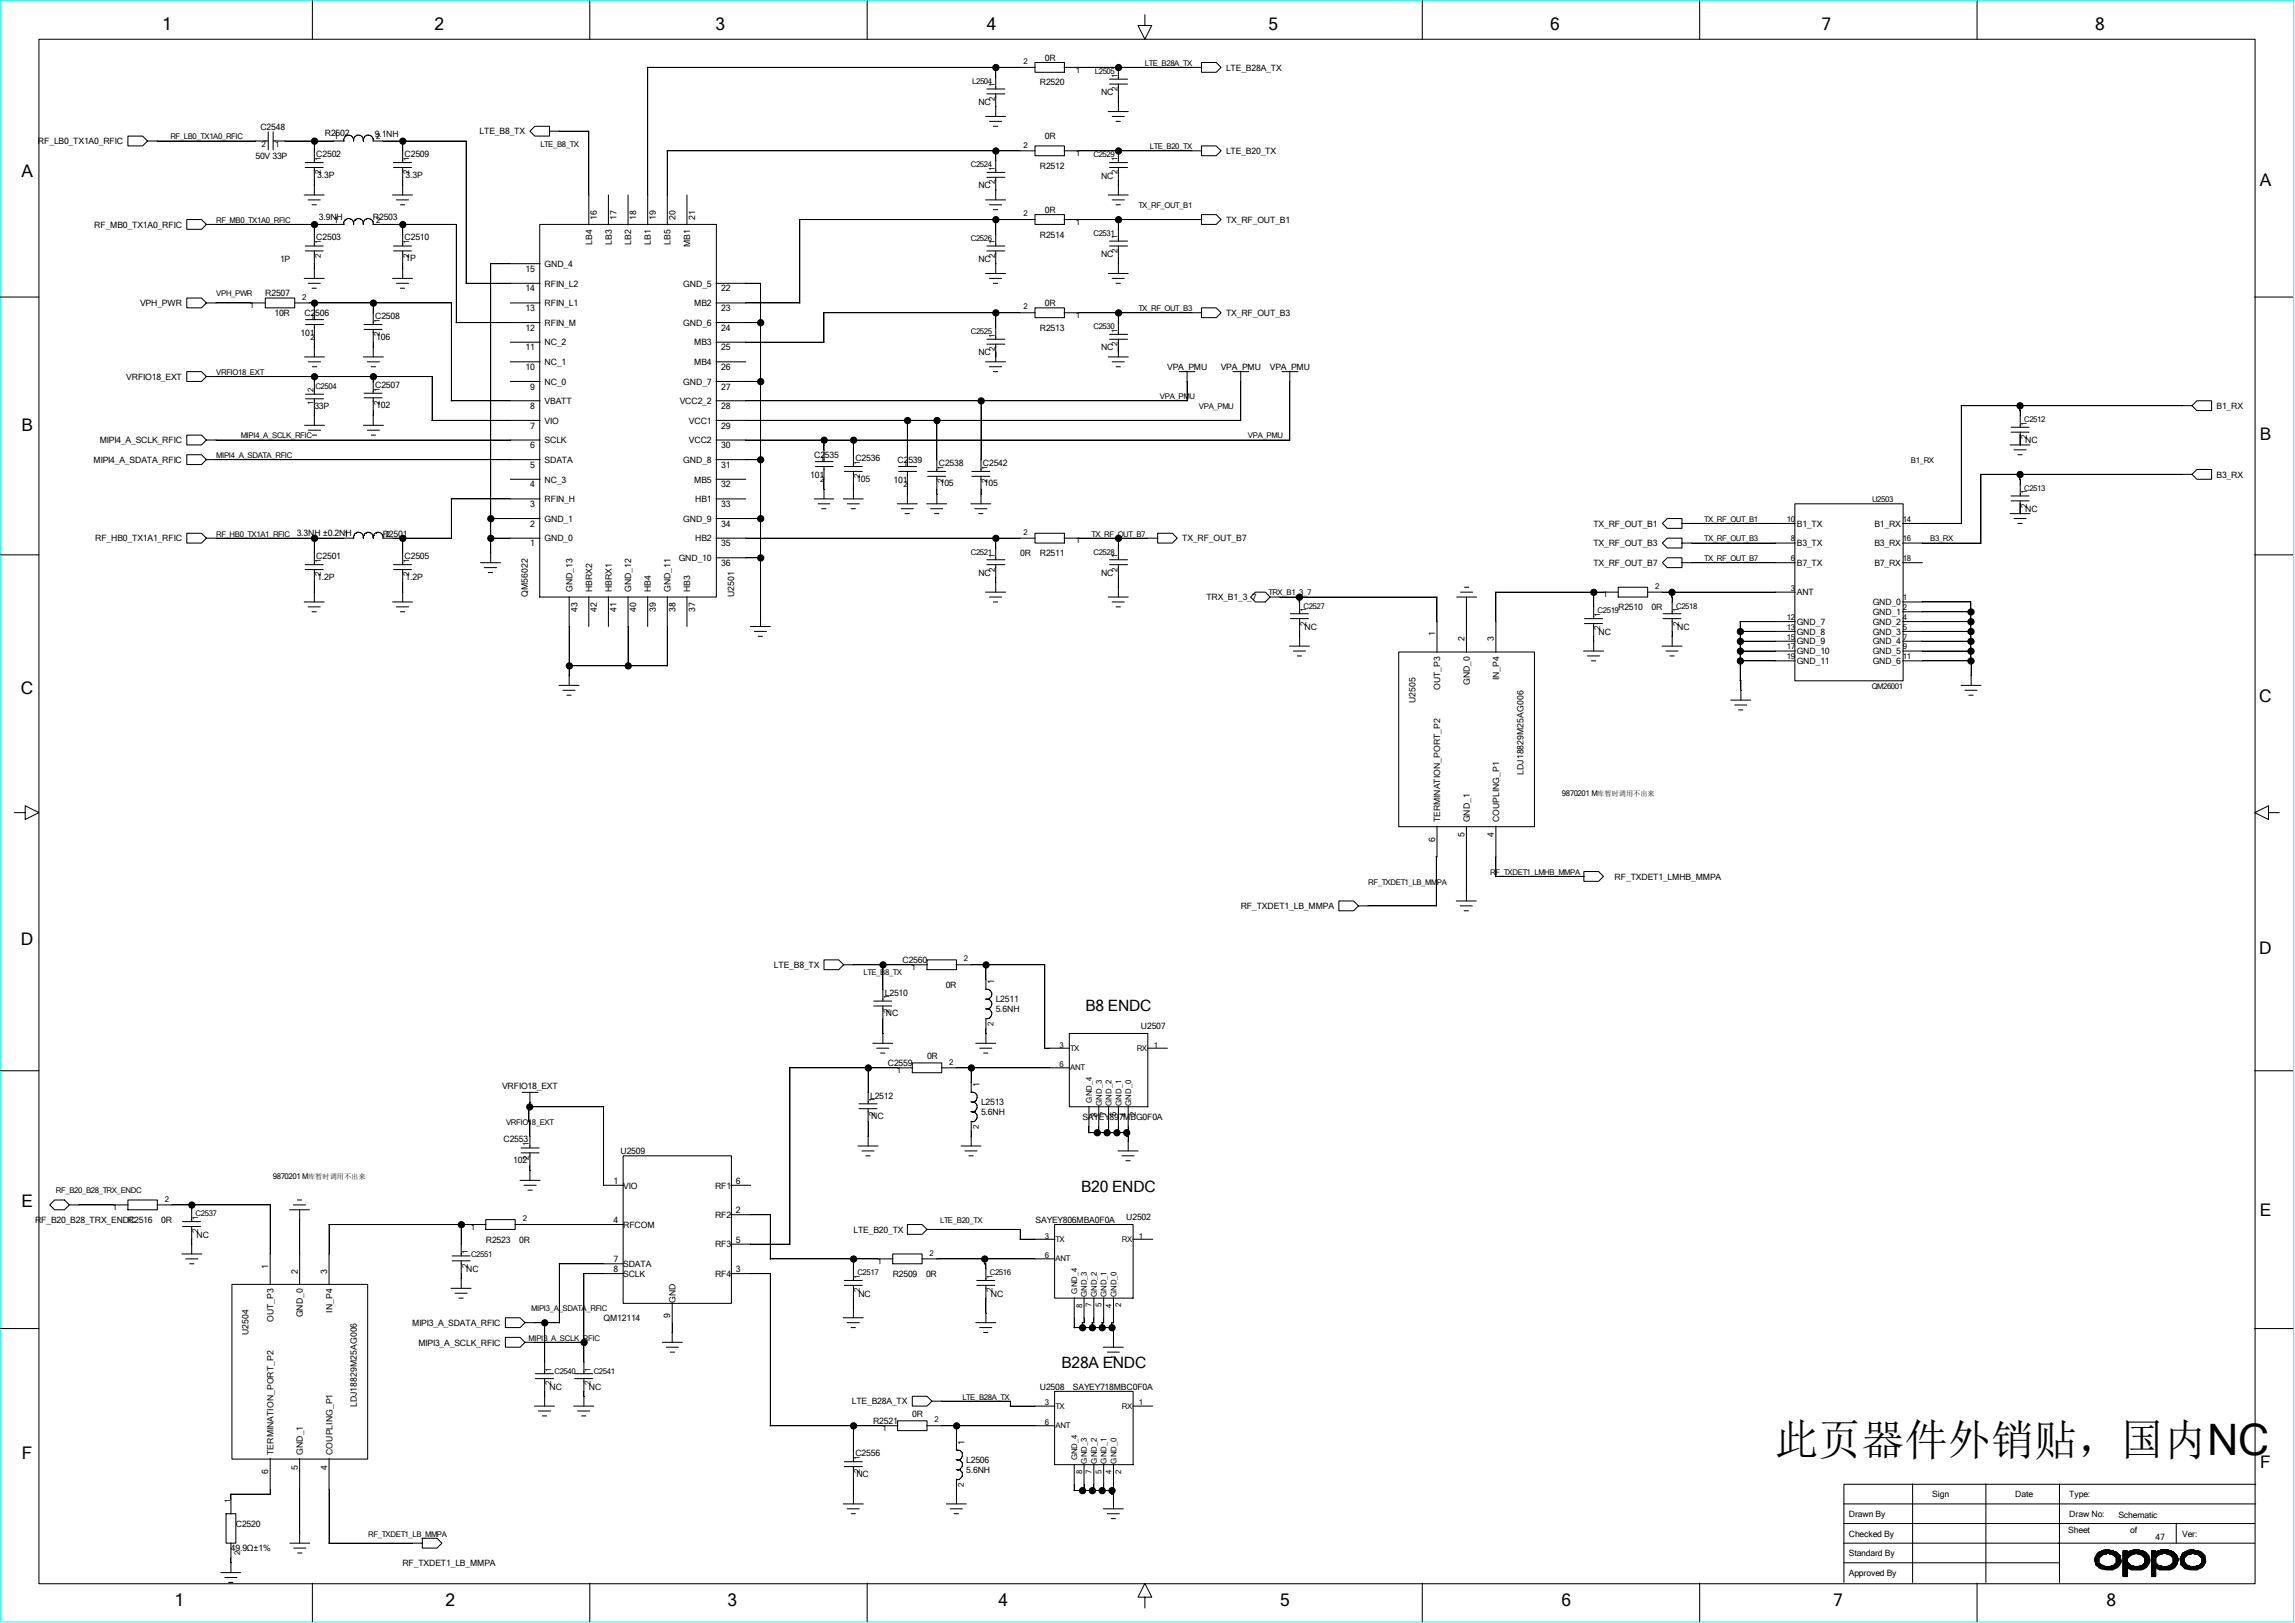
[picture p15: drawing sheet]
<svg xmlns="http://www.w3.org/2000/svg" width="297mm" height="210mm" viewBox="0 0 297 210" stroke-linecap="round" stroke-linejoin="round" font-family="sans-serif">
<defs><g id="words">
<text font-size="5.6" x="229.7" y="188.3">此页器件外销贴，国内NC</text>
<g font-size="2.2">
<text x="21" y="3.9">1</text>
<text x="56.2" y="3.9">2</text>
<text x="92.6" y="3.9">3</text>
<text x="127.7" y="3.9">4</text>
<text x="164.2" y="3.9">5</text>
<text x="200.6" y="3.9">6</text>
<text x="235.8" y="3.9">7</text>
<text x="271.1" y="3.9">8</text>
<text x="2.8" y="22.9">A</text>
<text x="292.5" y="24.1">A</text>
<text x="2.8" y="55.8">B</text>
<text x="292.5" y="57">B</text>
<text x="2.7" y="89.7">C</text>
<text x="292.4" y="90.8">C</text>
<text x="2.7" y="122.3">D</text>
<text x="292.4" y="123.5">D</text>
<text x="2.8" y="156.2">E</text>
<text x="292.5" y="157.4">E</text>
<text x="2.8" y="188.8">F</text>
<text x="292.5" y="189.9">F</text>
<text x="22.6" y="207.9">1</text>
<text x="57.7" y="207.9">2</text>
<text x="94.1" y="207.9">3</text>
<text x="129.2" y="207.9">4</text>
<text x="165.7" y="207.9">5</text>
<text x="202.1" y="207.9">6</text>
<text x="237.2" y="207.9">7</text>
<text x="272.6" y="207.9">8</text>
</g>
<g font-size="2">
<text x="140.5" y="130.8">B8 ENDC</text>
<text x="139.9" y="154.2">B20 ENDC</text>
<text x="137.4" y="177.1">B28A ENDC</text>
</g>
<g font-size="1.1">
<text x="134.6" y="11">R2520</text>
<text x="135.2" y="7.9">0R</text>
<text x="158.7" y="9.1">LTE_B28A_TX</text>
<text x="33.7" y="16.8">C2548</text>
<text x="42" y="17.7">R2502</text>
<text x="48.5" y="17.7">9.1NH</text>
<text x="62.1" y="17.4">LTE_B8_TX</text>
<text x="126.6" y="13.6">NC</text>
<text x="142.5" y="12.3">NC</text>
<text x="4.9" y="18.7">RF_LB0_TX1A0_RFIC</text>
<text x="33.1" y="20.6">50V 33P</text>
<text x="40.9" y="20.3">C2502</text>
<text x="41.1" y="23">3.3P</text>
<text x="43.2" y="18">1</text>
<text x="52.4" y="20.3">C2509</text>
<text x="52.5" y="23">3.3P</text>
<text x="134.6" y="21.8">R2512</text>
<text x="135.2" y="18">0R</text>
<text x="142.5" y="23.1">NC</text>
<text x="158.7" y="19.9">LTE_B20_TX</text>
<text x="12.2" y="29.5">RF_MB0_TX1A0_RFIC</text>
<text x="41.3" y="28.5">3.9NH</text>
<text x="43.2" y="28.8">1</text>
<text x="48.3" y="28.5">R2503</text>
<text x="77.3" y="28.4" transform="rotate(-90 77.3 28.4)">16</text>
<text x="79.8" y="28.4" transform="rotate(-90 79.8 28.4)">17</text>
<text x="82.3" y="28.4" transform="rotate(-90 82.3 28.4)">18</text>
<text x="84.9" y="28.4" transform="rotate(-90 84.9 28.4)">19</text>
<text x="87.4" y="28.4" transform="rotate(-90 87.4 28.4)">20</text>
<text x="90" y="28.4" transform="rotate(-90 90 28.4)">21</text>
<text x="126.6" y="24.4">NC</text>
<text x="135.2" y="27.6">0R</text>
<text x="158.7" y="28.8">TX_RF_OUT_B1</text>
<text x="36.2" y="33.9">1P</text>
<text x="40.9" y="31.1">C2503</text>
<text x="52.4" y="31.1">C2510</text>
<text x="52.5" y="33.8">1P</text>
<text x="68" y="35.2">15</text>
<text x="70.5" y="34.5">GND_4</text>
<text x="76.6" y="31.7" transform="rotate(-90 76.6 31.7)">LB4</text>
<text x="79.2" y="31.7" transform="rotate(-90 79.2 31.7)">LB3</text>
<text x="81.7" y="31.7" transform="rotate(-90 81.7 31.7)">LB2</text>
<text x="84.2" y="31.7" transform="rotate(-90 84.2 31.7)">LB1</text>
<text x="86.8" y="31.7" transform="rotate(-90 86.8 31.7)">LB5</text>
<text x="89.3" y="32" transform="rotate(-90 89.3 32)">MB1</text>
<text x="126.6" y="33.9">NC</text>
<text x="134.6" y="30.7">R2514</text>
<text x="142.5" y="33.3">NC</text>
<text x="18.1" y="39.6">VPH_PWR</text>
<text x="34.3" y="38.4">R2507</text>
<text x="35.5" y="40.9">10R</text>
<text x="39.4" y="40.9">C2506</text>
<text x="48.6" y="41.3">C2508</text>
<text x="68" y="37.7">14</text>
<text x="68" y="40.3">13</text>
<text x="70.5" y="39.6">RFIN_L1</text>
<text x="70.5" y="37.1">RFIN_L2</text>
<text x="88.4" y="37.1">GND_5</text>
<text x="89.8" y="39.6">MB2</text>
<text x="93.3" y="40.3">23</text>
<text x="93.3" y="37.7">22</text>
<text x="135.2" y="39.6">0R</text>
<text x="158.7" y="40.9">TX_RF_OUT_B3</text>
<text x="38.9" y="43.4">101</text>
<text x="48.7" y="43.9">106</text>
<text x="68" y="42.8">12</text>
<text x="68" y="45.3">11</text>
<text x="68" y="47.9">10</text>
<text x="70.5" y="47.2">NC_1</text>
<text x="70.5" y="44.7">NC_2</text>
<text x="70.5" y="42.2">RFIN_M</text>
<text x="88.4" y="42.2">GND_6</text>
<text x="89.8" y="44.7">MB3</text>
<text x="89.8" y="47.2">MB4</text>
<text x="93.3" y="47.9">26</text>
<text x="93.3" y="45.3">25</text>
<text x="93.3" y="42.8">24</text>
<text x="126.6" y="46">NC</text>
<text x="134.6" y="42.8">R2513</text>
<text x="142.5" y="45.3">NC</text>
<text x="151" y="47.9">VPA_PMU</text>
<text x="158" y="47.9">VPA_PMU</text>
<text x="164.3" y="47.9">VPA_PMU</text>
<text x="16.3" y="49.1">VRFIO18_EXT</text>
<text x="40.7" y="52.9">33P</text>
<text x="48.6" y="50.2">C2507</text>
<text x="48.7" y="52.8">102</text>
<text x="68.6" y="50.4">9</text>
<text x="68.6" y="52.9">8</text>
<text x="70.5" y="52.3">VBATT</text>
<text x="70.5" y="49.8">NC_0</text>
<text x="88" y="52.3">VCC2_2</text>
<text x="88.4" y="49.8">GND_7</text>
<text x="93.3" y="52.9">28</text>
<text x="93.3" y="50.4">27</text>
<text x="286.9" y="52.9">B1_RX</text>
<text x="12.1" y="59.9">MIPI4_A_SDATA_RFIC</text>
<text x="12.9" y="57.4">MIPI4_A_SCLK_RFIC</text>
<text x="68.6" y="55.5">7</text>
<text x="68.6" y="58">6</text>
<text x="70.5" y="59.9">SDATA</text>
<text x="70.5" y="57.4">SCLK</text>
<text x="70.5" y="54.8">VIO</text>
<text x="88.4" y="59.9">GND_8</text>
<text x="89.2" y="54.8">VCC1</text>
<text x="89.2" y="57.4">VCC2</text>
<text x="93.3" y="58">30</text>
<text x="93.3" y="55.5">29</text>
<text x="105.4" y="59.3">C2535</text>
<text x="110.7" y="59.6">C2536</text>
<text x="116.2" y="59.9">C2539</text>
<text x="262.1" y="57.4">NC</text>
<text x="68.6" y="60.5">5</text>
<text x="68.6" y="63.1">4</text>
<text x="68.6" y="65.6">3</text>
<text x="70.5" y="65">RFIN_H</text>
<text x="70.5" y="62.4">NC_3</text>
<text x="89.8" y="62.4">MB5</text>
<text x="90" y="65">HB1</text>
<text x="93.3" y="65.6">33</text>
<text x="93.3" y="63.1">32</text>
<text x="93.3" y="60.5">31</text>
<text x="104.9" y="61.8">101</text>
<text x="110.8" y="62.3">105</text>
<text x="115.7" y="62.4">101</text>
<text x="121.5" y="60.3">C2538</text>
<text x="121.6" y="62.9">105</text>
<text x="127.2" y="60.3">C2542</text>
<text x="127.3" y="62.9">105</text>
<text x="286.9" y="61.8">B3_RX</text>
<text x="12.3" y="70.1">RF_HB0_TX1A1_RFIC</text>
<text x="38.4" y="69.3">3.3NH ±0.2NH</text>
<text x="44.5" y="69.4">1</text>
<text x="49.5" y="69.4">R2501</text>
<text x="68.6" y="68.2">2</text>
<text x="68.6" y="70.7">1</text>
<text x="70.5" y="70.1">GND_0</text>
<text x="70.5" y="67.5">GND_1</text>
<text x="88.4" y="67.5">GND_9</text>
<text x="90" y="70.1">HB2</text>
<text x="93.3" y="70.7">35</text>
<text x="93.3" y="68.2">34</text>
<text x="132" y="72">0R</text>
<text x="134.6" y="72">R2511</text>
<text x="153" y="70.1">TX_RF_OUT_B7</text>
<text x="206.2" y="68.2">TX_RF_OUT_B1</text>
<text x="206.2" y="70.7">TX_RF_OUT_B3</text>
<text x="232.5" y="70.7">B3_TX</text>
<text x="232.5" y="68.2">B1_TX</text>
<text x="242.6" y="68.2">B1_RX</text>
<text x="242.6" y="70.7">B3_RX</text>
<text x="262.1" y="66.3">NC</text>
<text x="40.9" y="72.3">C2501</text>
<text x="41.1" y="75">1.2P</text>
<text x="52.4" y="72.3">C2505</text>
<text x="52.5" y="75">1.2P</text>
<text x="68.3" y="77.3" transform="rotate(-90 68.3 77.3)">QM56022</text>
<text x="74.1" y="76.6" transform="rotate(-90 74.1 76.6)">GND_13</text>
<text x="76.6" y="76.6" transform="rotate(-90 76.6 76.6)">HBRX2</text>
<text x="79.2" y="76.6" transform="rotate(-90 79.2 76.6)">HBRX1</text>
<text x="81.7" y="76.6" transform="rotate(-90 81.7 76.6)">GND_12</text>
<text x="84.2" y="76.6" transform="rotate(-90 84.2 76.6)">HB4</text>
<text x="86.8" y="76.6" transform="rotate(-90 86.8 76.6)">GND_11</text>
<text x="87.8" y="72.6">GND_10</text>
<text x="89.3" y="76.6" transform="rotate(-90 89.3 76.6)">HB3</text>
<text x="93.3" y="73.2">36</text>
<text x="95" y="77.3" transform="rotate(-90 95 77.3)">U2501</text>
<text x="126.6" y="74.5">NC</text>
<text x="142.5" y="74.5">NC</text>
<text x="156.1" y="77.7">TRX_B1_3_7</text>
<text x="206.2" y="73.2">TX_RF_OUT_B7</text>
<text x="232.5" y="73.2">B7_TX</text>
<text x="232.5" y="77">ANT</text>
<text x="242.6" y="73.2">B7_RX</text>
<text x="74.7" y="79.2" transform="rotate(-90 74.7 79.2)">43</text>
<text x="77.3" y="79.2" transform="rotate(-90 77.3 79.2)">42</text>
<text x="79.8" y="79.2" transform="rotate(-90 79.8 79.2)">41</text>
<text x="82.3" y="79.2" transform="rotate(-90 82.3 79.2)">40</text>
<text x="84.9" y="79.2" transform="rotate(-90 84.9 79.2)">39</text>
<text x="87.4" y="79.2" transform="rotate(-90 87.4 79.2)">38</text>
<text x="90" y="79.2" transform="rotate(-90 90 79.2)">37</text>
<text x="168.8" y="81.5">NC</text>
<text x="185.7" y="82.3" transform="rotate(-90 185.7 82.3)">1</text>
<text x="189.5" y="83" transform="rotate(-90 189.5 83)">2</text>
<text x="193.3" y="83" transform="rotate(-90 193.3 83)">3</text>
<text x="206.9" y="82.1">NC</text>
<text x="209.4" y="79">R2510</text>
<text x="213.7" y="79">0R</text>
<text x="217" y="81.5">NC</text>
<text x="232.5" y="82.1">GND_8</text>
<text x="232.5" y="83.4">GND_9</text>
<text x="232.5" y="80.9">GND_7</text>
<text x="242.4" y="78.3">GND_0</text>
<text x="242.4" y="79.6">GND_1</text>
<text x="242.4" y="80.9">GND_2</text>
<text x="242.4" y="83.4">GND_4</text>
<text x="242.4" y="82.1">GND_3</text>
<text x="186.4" y="89.3" transform="rotate(-90 186.4 89.3)">OUT_P3</text>
<text x="190.2" y="88.6" transform="rotate(-90 190.2 88.6)">GND_0</text>
<text x="194" y="88" transform="rotate(-90 194 88)">IN_P4</text>
<text x="232.5" y="84.7">GND_10</text>
<text x="232.5" y="85.9">GND_11</text>
<text x="242.4" y="84.7">GND_5</text>
<text x="242.4" y="85.9">GND_6</text>
<text x="183.2" y="91" transform="rotate(-90 183.2 91)">U2505</text>
<text x="197.2" y="100.2" transform="rotate(-90 197.2 100.2)">LDJ18829M25AG006</text>
<text x="186.4" y="106.4" transform="rotate(-90 186.4 106.4)">TERMINATION_PORT_P2</text>
<text x="190.2" y="106.4" transform="rotate(-90 190.2 106.4)">GND_1</text>
<text x="194" y="106.4" transform="rotate(-90 194 106.4)">COUPLING_P1</text>
<text x="185.7" y="109" transform="rotate(-90 185.7 109)">6</text>
<text x="189.5" y="108.3" transform="rotate(-90 189.5 108.3)">5</text>
<text x="193.3" y="108.3" transform="rotate(-90 193.3 108.3)">4</text>
<text x="209" y="113.8">RF_TXDET1_LMHB_MMPA</text>
<text x="160.6" y="117.6">RF_TXDET1_LB_MMPA</text>
<text x="100.2" y="125.3">LTE_B8_TX</text>
<text x="116.8" y="124.6">C2560</text>
<text x="114.5" y="128.8">L2510</text>
<text x="114.6" y="131.5">NC</text>
<text x="122.4" y="127.8">0R</text>
<text x="128.6" y="127.4" transform="rotate(-90 128.6 127.4)">1</text>
<text x="128.9" y="131">5.6NH</text>
<text x="128.9" y="129.7">L2511</text>
<text x="114.9" y="138">C2559</text>
<text x="120" y="137">0R</text>
<text x="147.7" y="133.1">U2507</text>
<text x="65" y="140.9">VRFIO18_EXT</text>
<text x="112.6" y="142.2">L2512</text>
<text x="126.7" y="140.7" transform="rotate(-90 126.7 140.7)">1</text>
<text x="127" y="143">L2513</text>
<text x="65.2" y="147.8">C2553</text>
<text x="80.3" y="149.4">U2509</text>
<text x="112.7" y="144.8">NC</text>
<text x="127" y="144.3">5.6NH</text>
<text x="140.1" y="144.9">SAYEY897MBG0F0A</text>
<text x="66.4" y="150.5">102</text>
<text x="79.4" y="153.2">1</text>
<text x="80.6" y="153.8">VIO</text>
<text x="92.5" y="153.8">RF1</text>
<text x="95.2" y="153.2">6</text>
<text x="4.5" y="158.2">RF_B20_B28_TRX_ENDC</text>
<text x="16.6" y="158.2">R2516</text>
<text x="20.9" y="158.2">0R</text>
<text x="25.4" y="160.1">NC</text>
<text x="62.9" y="160.8">R2523</text>
<text x="67.2" y="160.8">0R</text>
<text x="79.4" y="158.2">4</text>
<text x="80.6" y="158.9">RFCOM</text>
<text x="92.5" y="157.6">RF2</text>
<text x="92.5" y="161.4">RF3</text>
<text x="95.2" y="157">2</text>
<text x="95.2" y="160.8">5</text>
<text x="110.4" y="159.5">LTE_B20_TX</text>
<text x="134" y="158.2">SAYEY806MBA0F0A</text>
<text x="145.8" y="157.9">U2502</text>
<text x="34.7" y="164.2" transform="rotate(-90 34.7 164.2)">1</text>
<text x="38.5" y="164.8" transform="rotate(-90 38.5 164.8)">2</text>
<text x="42.3" y="164.8" transform="rotate(-90 42.3 164.8)">3</text>
<text x="60.3" y="164.6">NC</text>
<text x="79.4" y="164.6">8</text>
<text x="79.4" y="163.3">7</text>
<text x="80.6" y="164">SDATA</text>
<text x="80.6" y="165.2">SCLK</text>
<text x="92.5" y="165.2">RF4</text>
<text x="95.2" y="164.6">3</text>
<text x="111.1" y="167.8">NC</text>
<text x="115.5" y="165.2">R2509</text>
<text x="119.8" y="165.2">0R</text>
<text x="128.2" y="167.8">NC</text>
<text x="32.2" y="172.8" transform="rotate(-90 32.2 172.8)">U2504</text>
<text x="35.4" y="171.1" transform="rotate(-90 35.4 171.1)">OUT_P3</text>
<text x="39.2" y="170.5" transform="rotate(-90 39.2 170.5)">GND_0</text>
<text x="43" y="169.8" transform="rotate(-90 43 169.8)">IN_P4</text>
<text x="53.3" y="171.6">MIPI3_A_SDATA_RFIC</text>
<text x="78.1" y="170.9">QM12114</text>
<text x="86.7" y="170.5" transform="rotate(-90 86.7 170.5)">9</text>
<text x="87.4" y="168.6" transform="rotate(-90 87.4 168.6)">GND</text>
<text x="54.1" y="174.1">MIPI3_A_SCLK_RFIC</text>
<text x="71.1" y="179.8">NC</text>
<text x="76.2" y="179.8">NC</text>
<text x="134.6" y="179.8">U2508</text>
<text x="138.9" y="179.8">SAYEY718MBC0F0A</text>
<text x="46.2" y="182.1" transform="rotate(-90 46.2 182.1)">LDJ18829M25AG006</text>
<text x="110.2" y="181.7">LTE_B28A_TX</text>
<text x="113" y="184.3">R2521</text>
<text x="118.1" y="183.3">0R</text>
<text x="34.7" y="190.8" transform="rotate(-90 34.7 190.8)">6</text>
<text x="35.4" y="188.3" transform="rotate(-90 35.4 188.3)">TERMINATION_PORT_P2</text>
<text x="38.5" y="190.2" transform="rotate(-90 38.5 190.2)">5</text>
<text x="39.2" y="188.3" transform="rotate(-90 39.2 188.3)">GND_1</text>
<text x="42.3" y="190.2" transform="rotate(-90 42.3 190.2)">4</text>
<text x="43" y="188.3" transform="rotate(-90 43 188.3)">COUPLING_P1</text>
<text x="110.7" y="188.4">C2556</text>
<text x="110.8" y="191.1">NC</text>
<text x="124.8" y="187" transform="rotate(-90 124.8 187)">1</text>
<text x="125.1" y="189.3">L2506</text>
<text x="125.1" y="190.6">5.6NH</text>
<text x="30.5" y="197.6">C2520</text>
<text x="239.3" y="196.3">Drawn By</text>
<text x="250.1" y="193.8">Sign</text>
<text x="260.8" y="193.8">Date</text>
<text x="267.8" y="196.3">Draw No:</text>
<text x="267.8" y="193.8">Type:</text>
<text x="274.2" y="196.4">Schematic</text>
<text x="29.9" y="200.7">49.9Ω±1%</text>
<text x="52.1" y="202.6">RF_TXDET1_LB_MMPA</text>
<text x="239.3" y="198.8">Checked By</text>
<text x="239.3" y="201.4">Standard By</text>
<text x="239.3" y="203.9">Approved By</text>
<text x="267.7" y="198.3">Sheet</text>
<text x="275.7" y="198.3">of</text>
<text x="279" y="199.2">47</text>
<text x="282.4" y="198.8">Ver:</text>
</g>
<g font-size="1">
<text x="125.8" y="10.8">L2504</text>
<text x="128.7" y="11.3" transform="rotate(-90 128.7 11.3)">1</text>
<text x="132.5" y="8.3">2</text>
<text x="139.2" y="9.4">1</text>
<text x="141.7" y="9.6">L2505</text>
<text x="144.6" y="11.8" transform="rotate(-90 144.6 11.8)">2</text>
<text x="144.6" y="10" transform="rotate(-90 144.6 10)">1</text>
<text x="148.2" y="8.5">LTE_B28A_TX</text>
<text x="128.7" y="13" transform="rotate(-90 128.7 13)">2</text>
<text x="22.1" y="18">RF_LB0_TX1A0_RFIC</text>
<text x="33.8" y="19">2</text>
<text x="35.6" y="19">1</text>
<text x="41.5" y="22.6" transform="rotate(-90 41.5 22.6)">2</text>
<text x="41.5" y="20.8" transform="rotate(-90 41.5 20.8)">1</text>
<text x="48.7" y="18">2</text>
<text x="53" y="22.6" transform="rotate(-90 53 22.6)">2</text>
<text x="53" y="20.8" transform="rotate(-90 53 20.8)">1</text>
<text x="69.9" y="19">LTE_B8_TX</text>
<text x="125.6" y="21.6">C2524</text>
<text x="128.7" y="23.8" transform="rotate(-90 128.7 23.8)">2</text>
<text x="128.7" y="22.1" transform="rotate(-90 128.7 22.1)">1</text>
<text x="132.5" y="19.1">2</text>
<text x="139.2" y="20.2">1</text>
<text x="141.5" y="20.4">C2529</text>
<text x="144.6" y="22.6" transform="rotate(-90 144.6 22.6)">2</text>
<text x="144.6" y="20.8" transform="rotate(-90 144.6 20.8)">1</text>
<text x="148.8" y="19.3">LTE_B20_TX</text>
<text x="28" y="28.8">RF_MB0_TX1A0_RFIC</text>
<text x="48.7" y="28.8">2</text>
<text x="132.5" y="28">2</text>
<text x="139.2" y="29.1">1</text>
<text x="147.3" y="26.9">TX_RF_OUT_B1</text>
<text x="41.5" y="33.4" transform="rotate(-90 41.5 33.4)">2</text>
<text x="41.5" y="31.6" transform="rotate(-90 41.5 31.6)">1</text>
<text x="53" y="33.4" transform="rotate(-90 53 33.4)">2</text>
<text x="53" y="31.6" transform="rotate(-90 53 31.6)">1</text>
<text x="125.6" y="31.2">C2526</text>
<text x="128.7" y="33.4" transform="rotate(-90 128.7 33.4)">2</text>
<text x="128.7" y="31.6" transform="rotate(-90 128.7 31.6)">1</text>
<text x="141.5" y="30.5">C2531</text>
<text x="144.6" y="32.7" transform="rotate(-90 144.6 32.7)">2</text>
<text x="144.6" y="31" transform="rotate(-90 144.6 31)">1</text>
<text x="28" y="38.4">VPH_PWR</text>
<text x="32.3" y="39.9">1</text>
<text x="39.1" y="38.8">2</text>
<text x="40.2" y="41.4">1</text>
<text x="49.1" y="41.8" transform="rotate(-90 49.1 41.8)">1</text>
<text x="132.5" y="40">2</text>
<text x="139.2" y="41.1">1</text>
<text x="147.3" y="40.3">TX_RF_OUT_B3</text>
<text x="40.2" y="44">2</text>
<text x="49.1" y="43.5" transform="rotate(-90 49.1 43.5)">2</text>
<text x="125.6" y="43.2">C2525</text>
<text x="128.7" y="45.4" transform="rotate(-90 128.7 45.4)">2</text>
<text x="128.7" y="43.7" transform="rotate(-90 128.7 43.7)">1</text>
<text x="141.5" y="42.6">C2530</text>
<text x="144.6" y="44.8" transform="rotate(-90 144.6 44.8)">2</text>
<text x="144.6" y="43.1" transform="rotate(-90 144.6 43.1)">1</text>
<text x="28" y="48.5">VRFIO18_EXT</text>
<text x="40.6" y="52.4" transform="rotate(-90 40.6 52.4)">1</text>
<text x="40.6" y="50.7" transform="rotate(-90 40.6 50.7)">2</text>
<text x="40.8" y="50.3">C2504</text>
<text x="49.1" y="52.4" transform="rotate(-90 49.1 52.4)">2</text>
<text x="49.1" y="50.7" transform="rotate(-90 49.1 50.7)">1</text>
<text x="150.1" y="51.6">VPA_PMU</text>
<text x="155.2" y="52.9">VPA_PMU</text>
<text x="28" y="59.3">MIPI4_A_SDATA_RFIC</text>
<text x="31.2" y="56.7">MIPI4_A_SCLK_RFIC</text>
<text x="106.1" y="59.8">1</text>
<text x="161.5" y="56.7">VPA_PMU</text>
<text x="247.3" y="59.9">B1_RX</text>
<text x="262" y="54.6">C2512</text>
<text x="262.3" y="56.8" transform="rotate(-90 262.3 56.8)">2</text>
<text x="262.3" y="55.1" transform="rotate(-90 262.3 55.1)">1</text>
<text x="106.1" y="62.4">2</text>
<text x="111.3" y="61.9" transform="rotate(-90 111.3 61.9)">2</text>
<text x="111.3" y="60.2" transform="rotate(-90 111.3 60.2)">1</text>
<text x="116.9" y="63">2</text>
<text x="116.9" y="60.5">1</text>
<text x="122.1" y="62.5" transform="rotate(-90 122.1 62.5)">2</text>
<text x="122.1" y="60.8" transform="rotate(-90 122.1 60.8)">1</text>
<text x="127.8" y="62.5" transform="rotate(-90 127.8 62.5)">2</text>
<text x="127.8" y="60.8" transform="rotate(-90 127.8 60.8)">1</text>
<text x="242.3" y="65">U2503</text>
<text x="262" y="63.5">C2513</text>
<text x="262.3" y="65.7" transform="rotate(-90 262.3 65.7)">2</text>
<text x="262.3" y="64" transform="rotate(-90 262.3 64)">1</text>
<text x="28" y="69.4">RF_HB0_TX1A1_RFIC</text>
<text x="50" y="69.4">2</text>
<text x="125.6" y="71.8">C2521</text>
<text x="132.5" y="69.2">2</text>
<text x="139.2" y="70.3">1</text>
<text x="141.3" y="69.4">TX_RF_OUT_B7</text>
<text x="141.5" y="71.8">C2528</text>
<text x="220.6" y="67.5">TX_RF_OUT_B1</text>
<text x="220.6" y="70.1">TX_RF_OUT_B3</text>
<text x="231.3" y="67.5">10</text>
<text x="231.8" y="70.1">8</text>
<text x="246.3" y="70.1">16</text>
<text x="246.3" y="67.5">14</text>
<text x="249.8" y="70.1">B3_RX</text>
<text x="41.5" y="74.6" transform="rotate(-90 41.5 74.6)">2</text>
<text x="41.5" y="72.9" transform="rotate(-90 41.5 72.9)">1</text>
<text x="53" y="74.6" transform="rotate(-90 53 74.6)">2</text>
<text x="53" y="72.9" transform="rotate(-90 53 72.9)">1</text>
<text x="128.7" y="74" transform="rotate(-90 128.7 74)">2</text>
<text x="128.7" y="72.2" transform="rotate(-90 128.7 72.2)">1</text>
<text x="144.6" y="74" transform="rotate(-90 144.6 74)">2</text>
<text x="144.6" y="72.2" transform="rotate(-90 144.6 72.2)">1</text>
<text x="164.2" y="77">TRX_B1_3_7</text>
<text x="207.5" y="77.3">1</text>
<text x="214.2" y="76.2">2</text>
<text x="220.6" y="72.6">TX_RF_OUT_B7</text>
<text x="231.8" y="76.4">3</text>
<text x="231.8" y="72.6">6</text>
<text x="246.3" y="77.7">1</text>
<text x="246.3" y="72.6">18</text>
<text x="168.7" y="78.7">C2527</text>
<text x="169" y="80.9" transform="rotate(-90 169 80.9)">2</text>
<text x="169" y="79.2" transform="rotate(-90 169 79.2)">1</text>
<text x="206.8" y="79.4">C2519</text>
<text x="207.1" y="81.6" transform="rotate(-90 207.1 81.6)">2</text>
<text x="207.1" y="79.8" transform="rotate(-90 207.1 79.8)">1</text>
<text x="216.9" y="78.7">C2518</text>
<text x="217.3" y="80.9" transform="rotate(-90 217.3 80.9)">2</text>
<text x="217.3" y="79.2" transform="rotate(-90 217.3 79.2)">1</text>
<text x="231.3" y="80.2">12</text>
<text x="231.3" y="82.8">15</text>
<text x="231.3" y="81.5">13</text>
<text x="246.3" y="81.5">5</text>
<text x="246.3" y="82.8">7</text>
<text x="246.3" y="80.2">4</text>
<text x="246.3" y="79">2</text>
<text x="231.3" y="85.3">19</text>
<text x="231.3" y="84">17</text>
<text x="242.2" y="89.1">QM26001</text>
<text x="246.3" y="85.3">11</text>
<text x="246.3" y="84">9</text>
<text x="202.1" y="103">9870201 M库暂时调用不出来</text>
<text x="192.9" y="113.2">RF_TXDET1_LMHB_MMPA</text>
<text x="177.1" y="114.5">RF_TXDET1_LB_MMPA</text>
<text x="118" y="125.5">1</text>
<text x="124.8" y="124.4">2</text>
<text x="111.8" y="126.2">LTE_B8_TX</text>
<text x="115.1" y="131.1" transform="rotate(-90 115.1 131.1)">2</text>
<text x="115.1" y="129.3" transform="rotate(-90 115.1 129.3)">1</text>
<text x="122.9" y="137.8">2</text>
<text x="128.6" y="132.8" transform="rotate(-90 128.6 132.8)">2</text>
<text x="137.1" y="135.6">3</text>
<text x="138.5" y="136">TX</text>
<text x="147.1" y="136">RX</text>
<text x="149.3" y="135.6">1</text>
<text x="113.2" y="142.6" transform="rotate(-90 113.2 142.6)">1</text>
<text x="116.1" y="138.9">1</text>
<text x="137.1" y="138.1">6</text>
<text x="138.5" y="138.5">ANT</text>
<text x="141.3" y="142.7" transform="rotate(-90 141.3 142.7)">GND_4</text>
<text x="142.6" y="143.1" transform="rotate(-90 142.6 143.1)">GND_3</text>
<text x="143.8" y="143.1" transform="rotate(-90 143.8 143.1)">GND_2</text>
<text x="145.1" y="143.1" transform="rotate(-90 145.1 143.1)">GND_1</text>
<text x="146.4" y="143.1" transform="rotate(-90 146.4 143.1)">GND_0</text>
<text x="65.5" y="145.5">VRFIO18_EXT</text>
<text x="68.5" y="148.3" transform="rotate(-90 68.5 148.3)">1</text>
<text x="113.2" y="144.4" transform="rotate(-90 113.2 144.4)">2</text>
<text x="126.7" y="146.1" transform="rotate(-90 126.7 146.1)">2</text>
<text x="141.9" y="144.5" transform="rotate(-90 141.9 144.5)">8</text>
<text x="143.2" y="144.4" transform="rotate(-90 143.2 144.4)">7</text>
<text x="144.4" y="144.4" transform="rotate(-90 144.4 144.4)">5</text>
<text x="145.8" y="144.5" transform="rotate(-90 145.8 144.5)">4</text>
<text x="147" y="144.4" transform="rotate(-90 147 144.4)">2</text>
<text x="7.2" y="154.4">RF_B20_B28_TRX_ENDC</text>
<text x="21.3" y="155.5">2</text>
<text x="35.3" y="152.5">9870201 M库暂时调用不出来</text>
<text x="68.5" y="150.1" transform="rotate(-90 68.5 150.1)">2</text>
<text x="14.6" y="156.6">1</text>
<text x="25.3" y="157.4">C2537</text>
<text x="25.7" y="159.6" transform="rotate(-90 25.7 159.6)">2</text>
<text x="25.7" y="157.9" transform="rotate(-90 25.7 157.9)">1</text>
<text x="60.9" y="159.1">1</text>
<text x="67.6" y="158">2</text>
<text x="121.7" y="158.2">LTE_B20_TX</text>
<text x="135.2" y="160.3">3</text>
<text x="136.6" y="160.7">TX</text>
<text x="145.2" y="160.7">RX</text>
<text x="147.4" y="160.3">1</text>
<text x="60.5" y="164" transform="rotate(-90 60.5 164)">2</text>
<text x="60.5" y="162.3" transform="rotate(-90 60.5 162.3)">1</text>
<text x="61" y="162.6">C2551</text>
<text x="111" y="165">C2517</text>
<text x="111.3" y="167.2" transform="rotate(-90 111.3 167.2)">2</text>
<text x="111.3" y="165.5" transform="rotate(-90 111.3 165.5)">1</text>
<text x="113.6" y="163.6">1</text>
<text x="120.3" y="162.5">2</text>
<text x="128.1" y="165">C2516</text>
<text x="128.4" y="167.2" transform="rotate(-90 128.4 167.2)">2</text>
<text x="128.4" y="165.5" transform="rotate(-90 128.4 165.5)">1</text>
<text x="135.2" y="162.8">6</text>
<text x="136.6" y="163.2">ANT</text>
<text x="139.4" y="167.4" transform="rotate(-90 139.4 167.4)">GND_4</text>
<text x="140.7" y="167.9" transform="rotate(-90 140.7 167.9)">GND_3</text>
<text x="141.9" y="167.9" transform="rotate(-90 141.9 167.9)">GND_2</text>
<text x="143.2" y="167.9" transform="rotate(-90 143.2 167.9)">GND_1</text>
<text x="144.5" y="167.9" transform="rotate(-90 144.5 167.9)">GND_0</text>
<text x="68.4" y="173.5">MIPI3_A_SCLK_RFIC</text>
<text x="68.7" y="169.7">MIPI3_A_SDATA_RFIC</text>
<text x="140" y="169.2" transform="rotate(-90 140 169.2)">8</text>
<text x="141.3" y="169.2" transform="rotate(-90 141.3 169.2)">7</text>
<text x="142.5" y="169.2" transform="rotate(-90 142.5 169.2)">5</text>
<text x="143.8" y="169.2" transform="rotate(-90 143.8 169.2)">4</text>
<text x="145.1" y="169.2" transform="rotate(-90 145.1 169.2)">2</text>
<text x="71.3" y="179.3" transform="rotate(-90 71.3 179.3)">2</text>
<text x="71.3" y="177.5" transform="rotate(-90 71.3 177.5)">1</text>
<text x="71.8" y="177.8">C2540</text>
<text x="76.4" y="179.3" transform="rotate(-90 76.4 179.3)">2</text>
<text x="76.4" y="177.5" transform="rotate(-90 76.4 177.5)">1</text>
<text x="76.8" y="177.8">C2541</text>
<text x="114.2" y="185.2">1</text>
<text x="120.9" y="184.1">2</text>
<text x="124.5" y="181.1">LTE_B28A_TX</text>
<text x="135.2" y="181.9">3</text>
<text x="135.2" y="184.4">6</text>
<text x="136.6" y="182.3">TX</text>
<text x="136.6" y="184.8">ANT</text>
<text x="145.2" y="182.3">RX</text>
<text x="147.4" y="181.9">1</text>
<text x="111.3" y="190.7" transform="rotate(-90 111.3 190.7)">2</text>
<text x="111.3" y="188.9" transform="rotate(-90 111.3 188.9)">1</text>
<text x="139.4" y="189" transform="rotate(-90 139.4 189)">GND_4</text>
<text x="140" y="190.8" transform="rotate(-90 140 190.8)">8</text>
<text x="140.7" y="189.4" transform="rotate(-90 140.7 189.4)">GND_3</text>
<text x="141.3" y="190.7" transform="rotate(-90 141.3 190.7)">7</text>
<text x="141.9" y="189.4" transform="rotate(-90 141.9 189.4)">GND_2</text>
<text x="142.5" y="190.7" transform="rotate(-90 142.5 190.7)">5</text>
<text x="143.2" y="189.4" transform="rotate(-90 143.2 189.4)">GND_1</text>
<text x="143.8" y="190.8" transform="rotate(-90 143.8 190.8)">4</text>
<text x="144.5" y="189.4" transform="rotate(-90 144.5 189.4)">GND_0</text>
<text x="145.1" y="190.7" transform="rotate(-90 145.1 190.7)">2</text>
<text x="29.8" y="194.4" transform="rotate(-90 29.8 194.4)">1</text>
<text x="124.8" y="192.4" transform="rotate(-90 124.8 192.4)">2</text>
<text x="31.1" y="201.2" transform="rotate(-90 31.1 201.2)">2</text>
<text x="47.7" y="198.8">RF_TXDET1_LB_MMPA</text>
</g>
</g></defs>
<path d="M.1 0h296.7v209.9h-296.7z" fill="none" stroke="#0ff" stroke-width=".13"/>
<g fill="none" stroke="#000" stroke-width=".13">
<path d="M5 5.1h286.8v199.8h-286.8zM16.6 17.6h1.9l.6 .6-.6 .7h-1.9zM19 18.2h15.7M34.7 17.1v2.3M35.3 18.2h9.2M35.3 17.1v2.3M40.4 .1v5M40.7 18.2v2.8M45 17.5h.2a.64 .64 0 0 1 .6 .6M45 17.5l-.3 .2-.2 .3v.3M46.2 17.5h.2a.64 .64 0 0 1 .6 .6M46.3 17.5l-.4 .2-.1 .3v.3"/>
<path d="M47.5 17.5h.2a.64 .64 0 0 1 .6 .6M47.5 17.5a.65 .65 0 0 0-.5 .7v-.2M48.3 18.2h12v18.5M48.3 18v.2M52.1 18.2v2.8M69.2 16.3h1.9v1.3h-1.9l-.6-.6zM71.1 17h5.1v12.1M76.3 .1v5M83.8 8.7h50.2M83.8 8.7v20.4M86.3 19.5h47.7M86.4 19.5v9.6"/>
<path d="M112.2 .1v5M127.6 15.1h2.5M127.7 12.1h2.3M127.7 11.5h2.3M128.1 15.7h1.5M128.6 16.3h.5M128.9 8.7v2.8M128.9 12.1v3M128.9 19.5v2.8M133.9 18.9h3.9v1.3h-3.9zM133.9 8.1h3.9v1.3h-3.9zM137.7 19.5h17.8"/>
<path d="M137.7 8.7h17.8M143.4 14.4h2.6M143.6 10.9h2.3M143.6 10.2h2.3M143.9 15.1h1.6M144.4 15.7h.6M144.7 8.7v1.5M144.7 10.9v3.5M144.7 19.5v1.5M148.2 1.9v1.4h.9l-.9 1.8-.9-1.8h.9M155.5 18.9h1.9l.6 .6-.6 .7h-1.9zM155.5 8.1h1.9l.6 .6-.6 .7h-1.9z"/>
<path d="M184.1 .1v5M220 .1v5M255.9 .1v5M0 38.4h5M24.2 28.4h1.9l.6 .6-.6 .7h-1.9zM24.2 38.6h1.9l.6 .6-.6 .6h-1.9zM26.7 29h17.8M26.7 39.2h7.7M34.3 38.6h3.8v1.2h-3.8zM38.1 39.2h20.3v12.7M39.4 25.2h2.6M39.4 36h2.6"/>
<path d="M39.5 21.7h2.3M39.5 21h2.3M39.5 32.5h2.3M39.5 31.8h2.3M39.9 25.9h1.5M39.9 36.7h1.5M40.4 26.5h.5M40.4 37.3h.5M40.7 21.7v3.5M40.7 29v2.8M40.7 32.5v3.5M40.7 39.2v2.2"/>
<path d="M45 28.3h.2a.64 .64 0 0 1 .6 .6M45 28.3a.67 .67 0 0 0-.5 .8M46.2 28.3h.2a.64 .64 0 0 1 .6 .6M46.3 28.3a.67 .67 0 0 0-.5 .8M47.5 28.3h.2a.64 .64 0 0 1 .6 .6M47.5 28.3a.65 .65 0 0 0-.5 .7v-.2M48.3 29h10.8v12.8M48.3 28.8v.2M48.3 39.2v2.8M50.8 25.2h2.6M50.8 36h2.6M50.9 21.7h2.4"/>
<path d="M50.9 21h2.4M50.9 32.5h2.4M50.9 31.8h2.4M51.3 25.9h1.6M51.3 36.7h1.6M51.8 26.5h.6M51.8 37.3h.6M52.1 21.7v3.5M52.1 29v2.8M52.1 32.5v3.5M60.3 36.7h9.6M63.5 34.1h6.4"/>
<path d="M63.5 34.1v38.7M66 39.2h3.9M69.8 29h22.9v48.3h-22.9zM78.7 25.2v3.9M81.3 25.2v3.9M88.9 25.2v3.9M92.7 36.7h5.7v44.4M92.7 39.2h10.8M103.5 28.4h30.5M103.5 28.4v10.8M127.6 25.9h2.5M127.6 35.4h2.5"/>
<path d="M127.7 22.9h2.3M127.7 22.3h2.3M127.7 32.5h2.3M127.7 31.8h2.3M128.1 26.5h1.5M128.1 36h1.5M128.6 27.1h.5M128.6 36.7h.5M128.9 22.9v3M128.9 28.4v3.4M128.9 32.5v2.9M133.9 39.8h3.9v1.3h-3.9z"/>
<path d="M133.9 27.8h3.9v1.2h-3.9zM137.7 28.4h17.8M143.4 25.2h2.6M143.4 35.4h2.6M143.6 21.7h2.3M143.6 21h2.3M143.6 31.8h2.3M143.6 31.2h2.3M143.9 25.9h1.6M143.9 36h1.6M144.4 26.5h.6M144.4 36.7h.6"/>
<path d="M144.7 21.7v3.5M144.7 28.4v2.8M144.7 31.8v3.6M155.5 27.8h1.9l.6 .6-.6 .6h-1.9zM155.5 39.8h1.9l.6 .7-.6 .6h-1.9zM291.8 38.4h5M24.2 56.3h1.9l.6 .6-.6 .7h-1.9zM24.2 58.8h1.9l.6 .7-.6 .6h-1.9zM24.2 48.1h1.9l.6 .6-.6 .7h-1.9zM26.7 56.9h43.2M26.7 59.5h43.2M26.7 48.7h29.2v5.7"/>
<path d="M39.4 46.2h2.6M39.4 55h2.6M39.5 42h2.4M39.5 41.4h2.4M39.5 51h2.4M39.5 51.6h2.4M39.9 46.8h1.6M39.9 55.7h1.6M40.4 47.5h.6M40.4 56.3h.6M40.7 42v4.2M40.7 48.7v2.3"/>
<path d="M40.7 51.6v3.4M47 46.2h2.6M47 55h2.6M47.1 42h2.3M47.1 42.6h2.3M47.1 51.5h2.3M47.1 50.9h2.3M47.5 46.8h1.6M47.5 55.7h1.6M48 47.5h.6M48 56.3h.6M48.3 42.6v3.6"/>
<path d="M48.3 48.7v2.2M48.3 51.5v3.5M55.9 54.4h14M58.4 51.9h11.5M59 41.7h10.9M66 46.8h3.9M66 44.3h3.9M66 49.4h3.9M92.7 46.8h3.8M92.7 56.9h74.2M92.7 59.5h5.7M92.7 44.3h13.9"/>
<path d="M92.7 41.7h5.7M92.7 49.4h5.7M92.7 54.4h67.9M92.7 51.9h60.9M105.5 59.7h2.3M106.6 40.5h27.4M106.6 40.5v3.8M106.6 56.9v2.8M110.4 56.9v3.5M117.4 54.4v6M121.2 54.4v6.6M127 51.9v9.1"/>
<path d="M127.6 46.8h2.5M127.7 44.5h2.3M127.7 43.9h2.3M128.1 47.5h1.5M128.6 48.1h.5M128.9 40.5v3.4M128.9 44.5v2.3M137.7 40.5h17.8M143.4 46.2h2.6M143.6 43.9h2.3M143.6 43.3h2.3M143.9 46.8h1.6"/>
<path d="M144.4 47.5h.6M144.7 40.5v2.8M144.7 43.9v2.3M152.6 48.1h2M153.6 48.1v3.8M159.6 48.1h2M160.6 48.1v6.3M165.9 48.1h2.1M166.9 48.1v8.9M253.8 52.5h29.9M253.8 52.5v15.3M260.1 57.6h2.6"/>
<path d="M260.3 55.9h2.3M260.3 55.3h2.3M260.6 58.2h1.6M261.2 58.8h.5M261.4 53.1h.1v2.2M261.4 52.5v.7M261.5 55.9v1.7M283.7 52.5l.6-.6h1.9v1.2h-1.9zM0 71.8h5M24.2 69h1.9l.6 .6-.6 .7h-1.9zM26.7 69.6h19.1M39.4 77.9h2.6"/>
<path d="M39.5 73.1h2.3M39.5 73.7h2.3M39.9 78.5h1.5M40.4 79.2h.5M40.7 69.6v3.5M40.7 73.7v4.2M46.2 68.9h.2a.64 .64 0 0 1 .6 .6M46.3 68.9l-.4 .1-.1 .4v.3M47.5 68.9h.2a.64 .64 0 0 1 .6 .6M47.5 68.9a.65 .65 0 0 0-.5 .7v-.2M48.8 68.9h.2a.64 .64 0 0 1 .6 .6M48.8 68.9a.65 .65 0 0 0-.5 .7v-.2"/>
<path d="M49.5 69.6h8.9M49.6 69.4v.2M50.8 77.9h2.6M50.9 73.1h2.4M50.9 73.7h2.4M51.3 78.5h1.6M51.8 79.2h.6M52.1 69.6v3.5M52.1 73.7v4.2M58.4 64.6h11.5M58.4 64.6v5.1M62.2 72.8h2.6"/>
<path d="M62.7 73.4h1.6M63.2 74.1h.6M63.5 69.6h6.4M63.5 67.1h6.4M66 62h3.9M73.7 77.2v11.5M76.2 77.2v3.9M78.7 77.2v3.9M81.3 77.2v9M83.8 77.2v3.9M86.4 77.2v9M88.9 77.2v3.9"/>
<path d="M92.7 69.6h41.3M92.7 67.1h5.7M92.7 72.2h5.7M92.7 64.6h3.8M92.7 62h3.8M105.4 64.6h2.5M105.5 60.4h2.3M105.9 65.2h1.5M106.3 65.8h.6M106.6 60.4v4.2M109.1 64.6h2.6M109.3 61h2.3"/>
<path d="M109.3 60.4h2.3M109.6 65.2h1.6M110.2 65.8h.5M110.4 61v3.6M116.1 65.2h2.6M116.3 61h2.3M116.3 60.4h2.3M116.6 65.8h1.6M117.1 66.5h.6M117.4 61v4.2M119.9 65.2h2.6M120.1 61h2.3"/>
<path d="M120.1 61.6h2.3M120.4 65.8h1.6M120.9 66.5h.6M121.2 61.6v3.6M125.6 65.2h2.6M125.8 61h2.3M125.8 61.6h2.3M126.2 65.8h1.5M126.7 66.5h.5M127 61.6v3.6M127.6 76.6h2.5M127.7 73.1h2.3"/>
<path d="M127.7 72.4h2.3M128.1 77.3h1.5M128.6 77.9h.5M128.9 69.6v2.8M128.9 73.1v3.5M133.9 69h3.9v1.3h-3.9zM137.7 69.6h12.2M143.4 77.3h2.6M143.6 73.1h2.3M143.6 72.4h2.3M143.9 77.9h1.6M144.4 78.5h.6"/>
<path d="M144.7 69.6v2.8M144.7 73.1v4.2M149.8 69h1.9l.7 .6-.7 .7h-1.9zM161.8 77.3l.7-.7h1.2l.7 .7-.7 .6h-1.2zM164.3 77.3h21.7v7.1M167 79.4h2.3M168.1 77.9h.1v1.5M168.1 77.3v.6M188.5 77.3h2.6M189 76.6h1.6M189.5 76h.6M189.8 77.3v7.1"/>
<path d="M193.5 76.6h16M193.6 76.6v7.8M206.2 76.6v3.5M209.4 76h3.8v1.3h-3.8zM213.2 76.6h19.1M215.1 67.7l.7-.6h1.9v1.3h-1.9zM215.1 70.3l.7-.7h1.9v1.3h-1.9zM215.1 72.8l.7-.6h1.9v1.2h-1.9zM215.2 79.4h2.4M216.3 77.3h.1v2.1M216.4 76.6v.7M217.6 72.8h14.7"/>
<path d="M217.6 67.7h14.7M217.6 70.3h14.7M232.3 65.2h14v22.9h-14zM246.2 72.8h2.6M246.2 77.9h8.9v7.7M246.2 67.7h7.6M246.2 70.3h10.2M246.2 79.2h8.9M256.3 61.4h27.4M256.4 61.4v8.9M260.1 66.5h2.6M260.3 64.8h2.3"/>
<path d="M260.3 64.2h2.3M260.6 67.1h1.6M261.2 67.7h.5M261.4 62h.1v2.2M261.4 61.4v.7M261.5 64.8v1.7M283.7 61.4l.6-.7h1.9v1.3h-1.9zM291.8 71.8h5M72.3 88.7h2.6M72.9 89.3h1.5M73.4 90h.5M73.6 86.1h12.8"/>
<path d="M97.1 81.1h2.6M97.6 81.7h1.6M98.1 82.3h.6M166.9 83.6h2.6M167 80.1h2.3M167.4 84.2h1.6M167.9 84.9h.5M168.2 80.1v3.5M181 84.4h17.6v22.6h-17.6zM204.9 84.2h2.6M205.1 80.1h2.3M205.1 80.7h2.3"/>
<path d="M205.4 84.9h1.6M206 85.5h.5M206.2 80.7v3.5M215.1 83.6h2.6M215.2 80.1h2.4M215.6 84.2h1.6M216.1 84.9h.6M216.4 80.1v3.5M224 90.6h2.6M224.5 91.2h1.6M225 91.9h.6M225.2 81.7h7.1"/>
<path d="M225.2 80.4h7.1M225.2 83h7.1M225.2 84.2h7.1M225.2 85.5h7.1M225.2 88.1h.1v2.5M225.2 80.4v7.7M246.2 81.7h8.9M246.2 80.4h8.9M246.2 83h8.9M246.2 84.2h8.9M246.2 85.5h8.9v3.2M253.8 88.7h2.6"/>
<path d="M254.3 89.3h1.6M254.8 90h.6M1.9 105.2h1.4v-.9l1.7 .9-1.7 .8v-.8M173.3 116.6h1.9l.6 .6-.6 .7h-1.9zM175.8 117.2h10.1M185.9 110.9v6.4M186 106.9v4h-.2M188.5 116.6h2.6M189 117.2h1.5M189.5 117.9h.5M189.8 106.9v9.7M193.5 113.4h11.5"/>
<path d="M193.6 106.9v6.6M205 112.8h1.9l.6 .6-.6 .6h-1.9zM293.6 105.2v-.9l-1.8 .9 1.8 .8v-.8h1.4M0 138.6h5M102.2 138.2h15.9M102.2 138.2v22.8M106.6 124.2h1.9l.7 .6-.7 .7h-1.9zM109.1 124.8h10.9M112.4 138.2v4.6M112.9 135h2.6M113.1 130.2h2.3M113.1 129.5h2.3"/>
<path d="M113.5 135.6h1.5M114 136.3h.5M114.3 124.8v4.7M114.3 130.2v4.8M118.1 137.5h3.8v1.3h-3.8zM120 124.2h3.8v1.3h-3.8zM121.8 138.2h16.6M123.7 124.8h11.5v10.9M125.7 138.2v3.2M126.3 135h2.6M126.8 135.6h1.6M127.3 136.3h.5"/>
<path d="M127.6 129.3a.67 .67 0 0 1 .8 .5M127.6 128a.67 .67 0 0 1 .8 .5M127.6 130.6a.67 .67 0 0 1 .8 .5M127.6 124.8v3.3M127.6 131.8v3.2M127.6 131.8h.2M128.4 128.5l-.1 .4a.62 .62 0 0 1-.5 .4M128.4 129.8l-.1 .3a.62 .62 0 0 1-.5 .5M128.4 131l-.1 .4a.62 .62 0 0 1-.5 .4M135.2 135.6h3.2M138.4 133.7h10.1v9.5h-10.1zM148.5 135.6h2.6"/>
<path d="M291.8 138.6h5M7.1 155.3h1.2l.7 .6-.7 .6h-1.2l-.7-.6zM8.9 155.9h7.7M16.6 155.3h3.8v1.2h-3.8zM20.3 155.9h14.7v10.3M23.6 158.7h2.4M23.6 158.1h2.4M24.8 155.9v2.2M24.8 158.7v3.6M37.5 156.5h2.5M38 155.9h1.5M38.5 155.3h.5"/>
<path d="M38.8 156.5v9.7M42.5 158.5h20.4M42.6 158.5v7.7M59.7 158.5v4M62.9 157.8h3.8v1.3h-3.8zM66.6 158.5h14.1M67.3 152.7h2.6M67.4 149.2h2.4M67.4 148.5h2.4M67.6 141.4h2M67.8 153.4h1.6M68.3 154h.6"/>
<path d="M68.4 145.1h.2v3.4M68.4 143.2h9.7v10.2M68.5 143.2v2M68.6 141.4v1.9M68.6 149.2v3.5M78.1 153.4h2.6M80.6 149.6h14.1v19.1h-14.1zM94.6 153.4h2.6M94.6 157.2h5.1v5.7M111 148.3h2.6M111.2 143.5h2.3M111.2 142.8h2.3"/>
<path d="M111.5 148.9h1.6M112.1 149.6h.5M112.4 143.5v4.8M117.4 158.5h1.9l.7 .6-.7 .6h-1.9zM119.9 159.1h12.1v1.3M124.4 148.3h2.6M124.9 148.9h1.5M125.4 149.6h.5M125.6 142.6a.77 .77 0 0 1 .8 .5M125.6 143.8a.77 .77 0 0 1 .8 .6M125.7 145.1v3.2M125.7 141.4a.63 .63 0 0 1 .7 .4"/>
<path d="M126.4 141.8a.64 .64 0 0 1-.7 .8M126.4 143a.67 .67 0 0 1-.7 .8M126.4 144.3a.67 .67 0 0 1-.7 .8M136.5 158.5h10.1v9.5h-10.1zM140.9 146.6h4.9M140.9 143.2v3.4M141.9 146.4h.3M142 146.4v.2M142.2 143.2v3.2M143.2 146.4h.3M143.3 146.4v.2M143.5 143.2v3.2"/>
<path d="M144.5 146.4h.2M144.5 146.4v.2M144.7 148.9h2.6M144.7 143.2v3.2M145.2 149.6h1.6M145.7 150.2h.6M145.8 147h.2v1.9M145.8 146.4h.2M145.8 146.4v.7M146 143.2v3.2M0 171.9h5M23.5 162.3h2.6"/>
<path d="M24 162.9h1.6M24.6 163.5h.5M30 166.2h17.6v22.6h-17.6zM58.4 166.7h2.6M58.5 163.2h2.3M58.5 162.5h2.3M58.9 167.3h1.6M59.4 168h.5M59.7 163.2v3.5M65.4 170.5h1.9l.6 .7-.6 .6h-1.9zM65.4 173.1h1.9l.6 .6-.6 .6h-1.9zM67.9 171.2h4.5"/>
<path d="M67.9 173.7h7.7M69.3 178.4h2.3M69.3 177.8h2.3M70.5 171.2v6.6M70.5 178.4v3.5M72.3 163.5h8.4M72.4 163.5v7.7M74.4 178.4h2.3M74.4 177.8h2.3M75.5 164.8h5.2M75.6 164.8v13M75.6 178.4v3.5"/>
<path d="M85.7 173.7h2.6M86.2 174.3h1.6M86.7 175h.6M87 168.6v5.1M94.6 164.8h5.1v19.7M94.6 161h7.6M99.7 162.9h15.9M109.1 170.5h2.6M109.3 166.3h2.3M109.3 165.7h2.3M109.6 171.2h1.6M110.2 171.8h.5"/>
<path d="M110.4 162.9v2.8M110.4 166.3v4.2M115.5 162.3h3.8v1.2h-3.8zM119.3 162.9h17.2M126.3 171.2h2.6M126.4 166.3h2.3M126.4 165.7h2.3M126.8 171.8h1.6M127.3 172.4h.5M127.4 163.5h.2v2.2M127.4 162.9v.7M127.6 166.3v4.9"/>
<path d="M132 160.4h4.5M139 171.8h5.1v2.5M139 167.9v3.9M140 171.2h.3M140.1 171.2v.6M140.3 167.9v3.3M141.3 171.2h.3M141.4 171.2v.6M141.6 167.9v3.3M142.6 171.2h.2M142.6 171.2v.6M142.8 174.3h2.6"/>
<path d="M142.8 167.9v3.3M143.3 175h1.6M143.8 175.6h.6M143.8 171.2h.3M143.9 171.2v.6M144.1 167.9v3.3M146.6 160.4h2.6M291.8 171.9h5M29.3 195.9h1.2v3.8h-1.2zM29.8 193.3h5.2M29.9 193.3v2.6M29.9 199.6v3.9"/>
<path d="M35 188.7v4.7M37.5 199.7h2.6M38.8 188.7v11M42.5 199.7h12.2M42.6 188.7v11M54.7 199.1h1.9l.6 .6-.6 .6h-1.9zM69.2 181.9h2.6M69.7 182.6h1.5M70.2 183.2h.5M74.3 181.9h2.5M74.8 182.6h1.5M75.3 183.2h.5"/>
<path d="M99.7 184.5h16.5M109.1 194.6h2.6M109.3 189.8h2.3M109.3 189.1h2.3M109.6 195.2h1.6M110.2 195.9h.5M110.4 184.5v4.6M110.4 189.8v4.8M116.2 183.9h3.8v1.2h-3.8zM118.1 180.7h1.9l.6 .6-.6 .6h-1.9zM119.9 184.5h16.6M120.6 181.3h10.2v.7"/>
<path d="M122.5 194.6h2.6M123 195.2h1.5M123.5 195.9h.5M123.7 187.6a.77 .77 0 0 1 .8 .5M123.7 188.9a.77 .77 0 0 1 .8 .5M123.7 190.2a.77 .77 0 0 1 .8 .5M123.8 184.5v3.2M123.8 191.4v3.2M124.5 188.1a.64 .64 0 0 1-.7 .8M124.5 189.4a.67 .67 0 0 1-.7 .8M124.5 190.6a.67 .67 0 0 1-.7 .8M130.7 181.9h5.8"/>
<path d="M136.5 180h10.1v9.5h-10.1zM139 192.9h4.9M139 189.5v3.4M140 192.7h.3M140.1 192.7v.2M140.3 189.5v3.2M141.3 192.7h.3M141.4 192.7v.2M141.6 189.5v3.2M142.6 192.7h.2M142.6 192.7v.2M142.8 195.2h2.6"/>
<path d="M142.8 189.5v3.2M143.3 195.9h1.6M143.8 196.5h.6M143.8 193.3h.3v1.9M143.8 192.7h.3M143.9 192.7v.7M144.1 189.5v3.2M146.6 181.9h2.6M238.6 199.7h53.2M238.6 194.6h53.3M238.6 197.1h53.2M247.5 192v12.8"/>
<path d="M257 192v12.8M266.5 192v12.8M281.6 197.1v2.6M291.9 192.1h-53.3v12.7M28.6 203.5h2.6M29.1 204.1h1.5M29.6 204.8h.5M38 200.3h1.6M38.5 201h.6M40.4 204.9v4.9M76.3 204.9v4.9M112.2 204.9v4.9"/>
<path d="M148.2 206.7h.9l-.9-1.8-.9 1.8h.9v1.4M184.1 204.9v4.9M220 204.9v4.9M238.6 202.2h27.9M255.9 204.9v4.9M271.1 201.6h.6M271.1 201.7h.5M271.1 201.8h.5M271.1 202h.5M271.1 202.1h.5M271.2 202.2h.4M271.2 201.3h.8"/>
<path d="M271.2 202.4h.7M271.2 202.5h.8M271.2 201.5v1M271.2 201.4v.8M271.3 202.6h.8M271.4 201.2v1.4h.6v.4v-.6M271.4 201.2v1.3M271.4 201h2.5M271.5 201v1.6v-1.5v.1M271.5 202.2v.4h.7M271.5 201a2.22 2.22 0 0 1 2.9 .3l.1 .8a1.54 1.54 0 0 1-1.7 1l-.9-.1-.7-.5-.1-.8zM271.6 201.6l.5-.4 .7-.2 .7 .2 .4 .4v.6l-.4 .4-.7 .1-.7-.1-.5-.4z"/>
<path d="M271.6 200.9v1.8M271.6 200.8h2.2M271.7 200.8v.7M271.7 202.3v.6M271.9 202.5v.5h1.9M271.9 200.8v.7h-.7M272 200.7v.5M272 200.7h1.4M272.1 200.7v.5h-.8M272.1 202.6v.4M272.2 200.7v.4M272.2 202.6v.4"/>
<path d="M272.2 200.6h.8M272.4 200.7v.4M272.4 202.7v.4M272.5 203.1h1M272.5 200.5v.6M272.5 202.7v.4M272.6 200.5v.6h-1.3M272.6 202.7v.4M272.8 200.5v.5M272.8 202.7v.4M272.9 200.5v.5M272.9 202.7v.4"/>
<path d="M273 200.5v.6h1.2M273 202.7v.4M273.1 200.7v.4M273.1 202.7v.4M273.3 200.7v.4M273.3 202.6v.5M273.3 202.6h1M273.4 200.7v.4M273.4 202.6v.5M273.4 201.2h.9M273.5 202.6v.4v-.4M273.5 200.7v.5"/>
<path d="M273.6 201.3h.8M273.6 200.8v.5M273.6 202.4v.6h-1.5M273.7 201.5h.7M273.8 200.8v.7M273.8 202.3v.6M273.9 202.2h.5M273.9 201.6h.5M273.9 201.7h.5M273.9 201.8h.6M273.9 202h.6M273.9 202.1h.6"/>
<path d="M273.9 200.8v.8M273.9 202.2v.7M274 200.9v2h-2.4M274.2 201v1.7h-2.6M274.3 201.2v1.3h-.7M274.4 201.3v1.1h-.7M274.7 203.5h.6M274.7 202.2h.7M274.7 201h3M274.7 201.2h1.2M274.7 201.6h.6M274.7 201.7h.6"/>
<path d="M274.7 201.8h.6M274.7 202h.6M274.7 202.1h.6M274.7 202.4h.8M274.7 202.5h1M274.7 202.6h1.1M274.7 203h.6M274.7 203.1h.6M274.7 200.8h2.9M274.7 200.7h.6M274.7 203.2h.6M274.7 203.4h.6"/>
<path d="M274.7 203.6h.6M274.7 203.8h.6M274.7 203.9h.6M274.8 200.7h.5v.3v-.2l.9-.2h.6l.3 .1a1.21 1.21 0 0 1 1 .9 1.21 1.21 0 0 1-.4 1.3 2.25 2.25 0 0 1-1.4 .2 .83 .83 0 0 1-.9-.2h-.1v1.1h-.5zM274.8 200.7v3.3M274.9 200.7v3.3M275 200.7v3.3M275.2 200.7v3.3M275.3 200.7v3.3h-.6M275.3 201.6l.5-.4 .6-.2 .8 .2 .4 .4v.6l-.4 .4-.8 .1-.6-.1-.5-.4zM275.4 200.8v.8M275.4 202.2v.7"/>
<path d="M275.5 203h2.1M275.5 200.8v.7h-.8M275.5 202.3v.7M275.6 200.7h1.7M275.7 200.7v.6h-1M275.7 202.4v.6M275.8 200.7v.5M275.8 202.6v.5M275.9 200.7v.4M275.9 202.6v.5M276.1 200.5v.6M276.1 202.6v.5"/>
<path d="M276.1 200.6h.7M276.2 200.5v.6h-1.5M276.2 202.7v.4M276.3 200.5v.6M276.3 202.7v.4M276.4 200.5v.5M276.4 202.7v.4M276.6 200.5v.6M276.6 202.7v.4M276.6 201.1h1.2M276.7 200.5v.6M276.7 202.7v.4"/>
<path d="M276.8 200.5v.6M276.8 202.7v.4M276.9 200.7v.4M276.9 202.6v.5M277 201.2h1M277 202.6h.8M277.1 200.7v.4M277.1 202.6v.5M277.2 200.7v.5M277.2 202.6v.5h-1.4M277.3 201.3h.8M277.3 202.5h.7"/>
<path d="M277.3 200.7v.6M277.3 202.4v.6M277.4 201.5h.7M277.5 200.8v.7M277.5 202.3v.7M277.5 202.2h.7M277.5 201.6h.6M277.5 201.7h.7M277.5 201.8h.7M277.5 202.1h.7M277.6 200.8v.8M277.6 202.2v.7"/>
<path d="M277.7 200.9v2h-3M277.8 201v1.7h-3.1M278 201.2v1.4M278.1 201.3v1.1h-.7M278.2 201.8v.2h-.7M278.4 203.5h.6M278.4 202.2h.6M278.4 201h3M278.4 201.2h1.1M278.4 201.6h.6M278.4 201.7h.6M278.4 201.8h.6"/>
<path d="M278.4 202h.6M278.4 202.1h.6M278.4 202.4h.7M278.4 202.5h.8M278.4 202.6h1.1M278.4 203h.6M278.4 203.1h.6M278.4 200.8h2.9M278.4 200.7h.6M278.4 203.2h.6M278.4 203.4h.6M278.4 203.6h.6"/>
<path d="M278.4 203.8h.6M278.4 203.9h.6M278.5 200.7h.5v.3v-.2h.1a2.02 2.02 0 0 1 2.4 .3l.1 .2a.49 .49 0 0 1 .2 .8 1.18 1.18 0 0 1-1.6 1h-.2a.83 .83 0 0 1-.9-.2h-.1v1.1h-.5zM278.5 200.7v3.3M278.6 200.7v3.3M278.7 200.7v3.3M278.8 200.7v3.3M279 200.7v3.3h-.6M279.1 200.8v.7h-.7M279.1 202.3v.6M279.2 203h2.1M279.2 200.7v.6h-.8"/>
<path d="M279.2 202.4v.6M279.3 200.7h1.7M279.4 200.7v.5M279.4 202.6v.4M279.4 201.2l.7-.2 .8 .2 .4 .4v.6l-.4 .4-.8 .1-.7-.1-.4-.4v-.6zM279.5 200.7v.4M279.5 202.6v.5M279.6 200.5v.6M279.6 202.6v.5M279.7 200.5v.6h-1.3M279.7 202.6v.5M279.9 200.5v.6"/>
<path d="M279.9 202.7v.4M280 200.5v.5M280 202.7v.4M280.1 200.5v.5M280.1 202.7v.4M280.2 200.5v.5M280.2 202.7v.4M280.3 201.1h1.2M280.4 200.5v.6M280.4 202.7v.4M280.5 200.5v.6M280.5 202.7v.4"/>
<path d="M280.6 200.5v.6M280.6 202.6v.5M280.7 201.2h.9M280.8 200.7v.4M280.8 202.6v.5M280.8 202.6h.7M280.9 200.7v.5M280.9 202.6v.5h-1.5M281 201.3h.8M281 202.5h.6M281 200.7v.6M281 202.4v.6"/>
<path d="M281.1 201.5h.7M281.1 200.8v.7M281.1 202.3v.7M281.2 202.2h.6M281.2 201.6h.7M281.2 201.7h.7M281.2 201.8h.7M281.2 202h.7M281.2 202.1h.6M281.3 200.8v2.1M281.4 200.9v2h-3M281.5 201v1.7h-3.1"/>
<path d="M281.6 201.2v1.4M281.8 201.3v1.1h-.7M282.1 201.7h.6M282.2 201.8h.5M282.2 202h.5M282.2 202.2h.5M282.2 201.6h.5M282.2 202.4h.6M282.3 201.3v1.2h.7M282.3 202.1h.4M282.4 201.2h.8M282.4 202.6h.8"/>
<path d="M282.4 201v1.6M282.5 201h2.4M282.5 200.9v1.8M282.5 201a2.06 2.06 0 0 1 2.8 .3l.2 .8-.4 .6-.8 .4-1.5-.1-.5-.5-.1-.8zM282.6 202.9h2.4M282.7 200.9v2M282.7 200.8h2.1M282.8 200.8v.7h-.6M282.8 202.2v.8M282.9 200.8v.5h-.5M282.9 202.3v.7M283 200.7h1.3"/>
<path d="M283 201.2l.8-.2 .8 .2 .3 .4v.6l-.3 .4-.8 .1-.8-.1-.3-.4v-.6zM283 200.7v.5M283 202.4v.6M283.2 200.7v.4M283.2 202.6v.4M283.3 200.6h.6M283.3 200.7v.4M283.3 202.6v.5M283.4 200.7v.4M283.4 202.7v.4M283.5 200.5v.6h-1M283.5 202.7v.4"/>
<path d="M283.7 200.5v.6M283.7 202.7v.4M283.8 200.5v.5M283.8 202.7v.4M283.9 200.5v.6M283.9 202.7v.4M284 201.1h1.1M284.1 200.7v.4M284.1 202.7v.4M284.2 200.7v.4M284.2 202.7v.4M284.3 200.7v.4"/>
<path d="M284.3 202.6v.5M284.4 200.7v.4M284.4 202.6v.5h-1M284.5 201.2h.7M284.6 200.7v.5M284.6 202.6v.4h-1.9M284.6 201.3h.7M284.6 202.5h.6M284.7 200.8v.5M284.7 202.4v.6M284.8 201.5h.5M284.8 200.8v.7"/>
<path d="M284.8 202.3v.6M284.9 202.2h.4M284.9 201.6h.4M284.9 201.7h.4M284.9 201.8h.6M284.9 202h.6M284.9 202.1h.6M284.9 200.9v2M285.1 201v1.7h-2.6M285.2 201.2v1.4h-.9M285.3 201.3v1.1h-.5"/>
<circle cx="40.7" cy="18.3" r=".4"/>
<circle cx="52.1" cy="18.3" r=".4"/>
<circle cx="128.9" cy="19.5" r=".4"/>
<circle cx="128.9" cy="8.7" r=".4"/>
<circle cx="144.8" cy="19.5" r=".4"/>
<circle cx="144.8" cy="8.7" r=".4"/>
<circle cx="40.7" cy="29.1" r=".4"/>
<circle cx="40.7" cy="39.2" r=".4"/>
<circle cx="48.3" cy="39.2" r=".4"/>
<circle cx="52.1" cy="29.1" r=".4"/>
<circle cx="128.9" cy="28.4" r=".4"/>
<circle cx="144.8" cy="28.4" r=".4"/>
<circle cx="40.7" cy="48.7" r=".4"/>
<circle cx="48.3" cy="48.7" r=".4"/>
<circle cx="98.4" cy="59.5" r=".4"/>
<circle cx="98.4" cy="41.8" r=".4"/>
<circle cx="98.4" cy="49.4" r=".4"/>
<circle cx="106.7" cy="57" r=".4"/>
<circle cx="110.5" cy="57" r=".4"/>
<circle cx="117.5" cy="54.4" r=".4"/>
<circle cx="121.3" cy="54.4" r=".4"/>
<circle cx="127" cy="51.9" r=".4"/>
<circle cx="128.9" cy="40.5" r=".4"/>
<circle cx="144.8" cy="40.5" r=".4"/>
<circle cx="261.4" cy="52.5" r=".4"/>
<circle cx="40.7" cy="69.7" r=".4"/>
<circle cx="52.1" cy="69.7" r=".4"/>
<circle cx="63.5" cy="69.7" r=".4"/>
<circle cx="63.5" cy="67.1" r=".4"/>
<circle cx="98.4" cy="67.1" r=".4"/>
<circle cx="98.4" cy="72.2" r=".4"/>
<circle cx="128.9" cy="69.7" r=".4"/>
<circle cx="144.8" cy="69.7" r=".4"/>
<circle cx="168.2" cy="77.3" r=".4"/>
<circle cx="206.3" cy="76.6" r=".4"/>
<circle cx="216.4" cy="76.6" r=".4"/>
<circle cx="255.1" cy="79.2" r=".4"/>
<circle cx="261.4" cy="61.4" r=".4"/>
<circle cx="73.7" cy="86.2" r=".4"/>
<circle cx="81.3" cy="86.2" r=".4"/>
<circle cx="225.2" cy="81.7" r=".4"/>
<circle cx="225.2" cy="83" r=".4"/>
<circle cx="225.2" cy="84.3" r=".4"/>
<circle cx="225.2" cy="85.5" r=".4"/>
<circle cx="255.1" cy="85.5" r=".4"/>
<circle cx="255.1" cy="84.3" r=".4"/>
<circle cx="255.1" cy="80.5" r=".4"/>
<circle cx="255.1" cy="81.7" r=".4"/>
<circle cx="255.1" cy="83" r=".4"/>
<circle cx="112.4" cy="138.2" r=".4"/>
<circle cx="114.3" cy="124.9" r=".4"/>
<circle cx="125.7" cy="138.2" r=".4"/>
<circle cx="127.6" cy="124.9" r=".4"/>
<circle cx="24.8" cy="155.9" r=".4"/>
<circle cx="59.7" cy="158.5" r=".4"/>
<circle cx="68.6" cy="143.2" r=".4"/>
<circle cx="142" cy="146.6" r=".4"/>
<circle cx="143.3" cy="146.6" r=".4"/>
<circle cx="144.5" cy="146.6" r=".4"/>
<circle cx="145.8" cy="146.6" r=".4"/>
<circle cx="70.5" cy="171.2" r=".4"/>
<circle cx="75.6" cy="173.7" r=".4"/>
<circle cx="110.5" cy="162.9" r=".4"/>
<circle cx="127.4" cy="162.9" r=".4"/>
<circle cx="140.1" cy="171.8" r=".4"/>
<circle cx="141.4" cy="171.8" r=".4"/>
<circle cx="142.6" cy="171.8" r=".4"/>
<circle cx="143.9" cy="171.8" r=".4"/>
<circle cx="110.5" cy="184.5" r=".4"/>
<circle cx="123.8" cy="184.5" r=".4"/>
<circle cx="140.1" cy="192.9" r=".4"/>
<circle cx="141.4" cy="192.9" r=".4"/>
<circle cx="142.6" cy="192.9" r=".4"/>
<circle cx="143.9" cy="192.9" r=".4"/>
</g>
<g fill="#000">
<path d="M40.7 18.2v1.3z" fill-rule="evenodd"/>
<path d="M52.1 18.2v1.3z" fill-rule="evenodd"/>
<path d="M128.9 19.5v1.3z" fill-rule="evenodd"/>
<path d="M128.9 8.7v1.3z" fill-rule="evenodd"/>
<path d="M144.7 12.5v.7z" fill-rule="evenodd"/>
<path d="M40.7 23.3v.7z" fill-rule="evenodd"/>
<path d="M40.7 34.1v.7z" fill-rule="evenodd"/>
<path d="M40.7 29v1.3z" fill-rule="evenodd"/>
<path d="M40.7 39.2v.6z" fill-rule="evenodd"/>
<path d="M40 39.2h.7z" fill-rule="evenodd"/>
<path d="M48.3 39.2v1.3z" fill-rule="evenodd"/>
<path d="M52.1 23.3v.7z" fill-rule="evenodd"/>
<path d="M52.1 34.1v.7z" fill-rule="evenodd"/>
<path d="M52.1 29v1.3z" fill-rule="evenodd"/>
<path d="M96.5 36.7h1.9z" fill-rule="evenodd"/>
<path d="M128.9 28.4v1.9z" fill-rule="evenodd"/>
<path d="M144.7 23.3v.7z" fill-rule="evenodd"/>
<path d="M144.7 28.4v1.3z" fill-rule="evenodd"/>
<path d="M144.7 33.5v.6z" fill-rule="evenodd"/>
<path d="M40.7 43.6v1.3z" fill-rule="evenodd"/>
<path d="M40.7 53.1v.7z" fill-rule="evenodd"/>
<path d="M40.7 48.7v.7z" fill-rule="evenodd"/>
<path d="M48.3 44.3v.6z" fill-rule="evenodd"/>
<path d="M48.3 53.1v.7z" fill-rule="evenodd"/>
<path d="M48.3 48.7v.7z" fill-rule="evenodd"/>
<path d="M96.5 59.5h1.9z" fill-rule="evenodd"/>
<path d="M96.5 41.7h1.9z" fill-rule="evenodd"/>
<path d="M96.5 49.4h1.9z" fill-rule="evenodd"/>
<path d="M106.6 57.6v.6z" fill-rule="evenodd"/>
<path d="M106.6 56.9v.7z" fill-rule="evenodd"/>
<path d="M110.4 56.9v1.9z" fill-rule="evenodd"/>
<path d="M117.4 57.6v1.2z" fill-rule="evenodd"/>
<path d="M128.9 45.6v.6z" fill-rule="evenodd"/>
<path d="M128.9 40.5v1.9z" fill-rule="evenodd"/>
<path d="M144.7 44.9v.7z" fill-rule="evenodd"/>
<path d="M144.7 40.5v1.2z" fill-rule="evenodd"/>
<path d="M261.4 52.5v.6z" fill-rule="evenodd"/>
<path d="M261.5 56.3v1.3z" fill-rule="evenodd"/>
<path d="M261.5 53.1v.7z" fill-rule="evenodd"/>
<path d="M40.7 75.4v1.2z" fill-rule="evenodd"/>
<path d="M40.7 69.6v1.9z" fill-rule="evenodd"/>
<path d="M52.1 75.4v1.2z" fill-rule="evenodd"/>
<path d="M52.1 69.6v1.9z" fill-rule="evenodd"/>
<path d="M50.8 69.6h1.3z" fill-rule="evenodd"/>
<path d="M63.5 69.6v1.9z" fill-rule="evenodd"/>
<path d="M96.5 67.1h1.9z" fill-rule="evenodd"/>
<path d="M96.5 72.2h1.9z" fill-rule="evenodd"/>
<path d="M106.6 62v1.3z" fill-rule="evenodd"/>
<path d="M110.4 62.7v.6z" fill-rule="evenodd"/>
<path d="M117.4 62.7v1.2z" fill-rule="evenodd"/>
<path d="M121.2 63.3v.6z" fill-rule="evenodd"/>
<path d="M127 63.3v.6z" fill-rule="evenodd"/>
<path d="M128.9 74.7v.7z" fill-rule="evenodd"/>
<path d="M128.9 69.6v1.3z" fill-rule="evenodd"/>
<path d="M144.7 74.7v1.3z" fill-rule="evenodd"/>
<path d="M144.7 69.6v1.3z" fill-rule="evenodd"/>
<path d="M168.1 77.3v.6z" fill-rule="evenodd"/>
<path d="M189.8 78.5v1.9z" fill-rule="evenodd"/>
<path d="M206.2 76.6v1.9z" fill-rule="evenodd"/>
<path d="M206.2 76.6h1.3z" fill-rule="evenodd"/>
<path d="M216.4 76.6v.7z" fill-rule="evenodd"/>
<path d="M215.1 76.6h1.3z" fill-rule="evenodd"/>
<path d="M216.4 77.3v.6z" fill-rule="evenodd"/>
<path d="M255.1 77.9v1.3z" fill-rule="evenodd"/>
<path d="M255.1 79.2v1.2z" fill-rule="evenodd"/>
<path d="M261.4 61.4v.6z" fill-rule="evenodd"/>
<path d="M261.5 65.2v1.3z" fill-rule="evenodd"/>
<path d="M261.5 62v.7z" fill-rule="evenodd"/>
<path d="M73.7 86.1v1.3z" fill-rule="evenodd"/>
<path d="M168.2 81.7v.6z" fill-rule="evenodd"/>
<path d="M206.2 82.3v.7z" fill-rule="evenodd"/>
<path d="M216.4 81.7v.6z" fill-rule="evenodd"/>
<path d="M225.2 80.4v1.3z" fill-rule="evenodd"/>
<path d="M225.2 81.7v1.3z" fill-rule="evenodd"/>
<path d="M225.2 83v1.2z" fill-rule="evenodd"/>
<path d="M225.2 84.2v1.3z" fill-rule="evenodd"/>
<path d="M225.3 88.1v1.2z" fill-rule="evenodd"/>
<path d="M225.2 88.1h.1z" fill-rule="evenodd"/>
<path d="M255.1 80.4v1.3z" fill-rule="evenodd"/>
<path d="M255.1 81.7v1.3z" fill-rule="evenodd"/>
<path d="M255.1 83v1.2z" fill-rule="evenodd"/>
<path d="M255.1 84.2v1.3z" fill-rule="evenodd"/>
<path d="M255.1 85.5v1.9z" fill-rule="evenodd"/>
<path d="M185.9 110.9h.1z" fill-rule="evenodd"/>
<path d="M114.3 131.8v1.9z" fill-rule="evenodd"/>
<path d="M123.8 138.2h1.9z" fill-rule="evenodd"/>
<path d="M125.7 138.2v1.9z" fill-rule="evenodd"/>
<path d="M127.6 133.1v.6z" fill-rule="evenodd"/>
<path d="M127.6 124.8v1.9z" fill-rule="evenodd"/>
<path d="M125.7 124.8h1.9z" fill-rule="evenodd"/>
<path d="M135.2 135.6h.6z" fill-rule="evenodd"/>
<path d="M24.8 155.9v.6z" fill-rule="evenodd"/>
<path d="M59.7 158.5h1.3z" fill-rule="evenodd"/>
<path d="M68.5 143.2v1.9z" fill-rule="evenodd"/>
<path d="M68.6 150.8v.7z" fill-rule="evenodd"/>
<path d="M68.6 142.6v.6z" fill-rule="evenodd"/>
<path d="M68.6 145.1v1.9z" fill-rule="evenodd"/>
<path d="M68.5 145.1h.1z" fill-rule="evenodd"/>
<path d="M112.4 145.1v1.9z" fill-rule="evenodd"/>
<path d="M125.7 146.4v.6z" fill-rule="evenodd"/>
<path d="M132 159.1v1.3z" fill-rule="evenodd"/>
<path d="M140.9 145.8v.8z" fill-rule="evenodd"/>
<path d="M142 146.4v.2z" fill-rule="evenodd"/>
<path d="M140.9 146.6h1.1z" fill-rule="evenodd"/>
<path d="M142.2 145.8v.6z" fill-rule="evenodd"/>
<path d="M142 146.4h.2z" fill-rule="evenodd"/>
<path d="M143.3 146.4v.2z" fill-rule="evenodd"/>
<path d="M142 146.6h1.3z" fill-rule="evenodd"/>
<path d="M143.5 145.8v.6z" fill-rule="evenodd"/>
<path d="M143.3 146.4h.2z" fill-rule="evenodd"/>
<path d="M144.5 146.4v.2z" fill-rule="evenodd"/>
<path d="M143.3 146.6h1.2z" fill-rule="evenodd"/>
<path d="M144.7 145.8v.6z" fill-rule="evenodd"/>
<path d="M144.5 146.4h.2z" fill-rule="evenodd"/>
<path d="M145.8 146.4v.2z" fill-rule="evenodd"/>
<path d="M145.8 146.6v.4z" fill-rule="evenodd"/>
<path d="M144.5 146.6h1.3z" fill-rule="evenodd"/>
<path d="M146 145.8v.6z" fill-rule="evenodd"/>
<path d="M145.8 146.4h.2z" fill-rule="evenodd"/>
<path d="M146 147v.7z" fill-rule="evenodd"/>
<path d="M145.8 147h.2z" fill-rule="evenodd"/>
<path d="M24.8 160.4v.6z" fill-rule="evenodd"/>
<path d="M59.7 164.8v.6z" fill-rule="evenodd"/>
<path d="M69.2 171.2h1.3z" fill-rule="evenodd"/>
<path d="M70.5 171.2h1.9z" fill-rule="evenodd"/>
<path d="M87 171.2v1.2z" fill-rule="evenodd"/>
<path d="M110.4 168v1.2z" fill-rule="evenodd"/>
<path d="M110.4 162.9v1.3z" fill-rule="evenodd"/>
<path d="M127.4 162.9v.6z" fill-rule="evenodd"/>
<path d="M127.6 168v1.9z" fill-rule="evenodd"/>
<path d="M127.6 163.5v.7z" fill-rule="evenodd"/>
<path d="M127.4 163.5h.2z" fill-rule="evenodd"/>
<path d="M132 160.4h1.9z" fill-rule="evenodd"/>
<path d="M139 170.5v1.3z" fill-rule="evenodd"/>
<path d="M139 171.8h1.1z" fill-rule="evenodd"/>
<path d="M140.1 171.2v.6z" fill-rule="evenodd"/>
<path d="M140.3 170.5v.7z" fill-rule="evenodd"/>
<path d="M140.1 171.2h.2z" fill-rule="evenodd"/>
<path d="M141.4 171.2v.6z" fill-rule="evenodd"/>
<path d="M140.1 171.8h1.3z" fill-rule="evenodd"/>
<path d="M141.6 170.5v.7z" fill-rule="evenodd"/>
<path d="M141.4 171.2h.2z" fill-rule="evenodd"/>
<path d="M142.6 171.2v.6z" fill-rule="evenodd"/>
<path d="M141.4 171.8h1.2z" fill-rule="evenodd"/>
<path d="M142.8 170.5v.7z" fill-rule="evenodd"/>
<path d="M142.6 171.2h.2z" fill-rule="evenodd"/>
<path d="M143.9 171.2v.6z" fill-rule="evenodd"/>
<path d="M142.6 171.8h1.3z" fill-rule="evenodd"/>
<path d="M144.1 170.5v.7z" fill-rule="evenodd"/>
<path d="M143.9 171.2h.2z" fill-rule="evenodd"/>
<path d="M144.1 171.8v1.3z" fill-rule="evenodd"/>
<path d="M143.9 171.8h.2z" fill-rule="evenodd"/>
<path d="M29.9 193.3v.7z" fill-rule="evenodd"/>
<path d="M35 192.7v.6z" fill-rule="evenodd"/>
<path d="M70.5 180v.7z" fill-rule="evenodd"/>
<path d="M75.6 180v.7z" fill-rule="evenodd"/>
<path d="M110.4 191.4v1.9z" fill-rule="evenodd"/>
<path d="M123.8 192.7v.6z" fill-rule="evenodd"/>
<path d="M123.8 184.5v1.9z" fill-rule="evenodd"/>
<path d="M121.9 184.5h1.9z" fill-rule="evenodd"/>
<path d="M130.8 181.3v.6z" fill-rule="evenodd"/>
<path d="M139 192.1v.8z" fill-rule="evenodd"/>
<path d="M139 192.9h1.1z" fill-rule="evenodd"/>
<path d="M140.1 192.7v.2z" fill-rule="evenodd"/>
<path d="M140.3 192.1v.6z" fill-rule="evenodd"/>
<path d="M140.1 192.7h.2z" fill-rule="evenodd"/>
<path d="M141.4 192.7v.2z" fill-rule="evenodd"/>
<path d="M140.1 192.9h1.3z" fill-rule="evenodd"/>
<path d="M141.6 192.1v.6z" fill-rule="evenodd"/>
<path d="M141.4 192.7h.2z" fill-rule="evenodd"/>
<path d="M142.6 192.7v.2z" fill-rule="evenodd"/>
<path d="M141.4 192.9h1.2z" fill-rule="evenodd"/>
<path d="M142.8 192.1v.6z" fill-rule="evenodd"/>
<path d="M142.6 192.7h.2z" fill-rule="evenodd"/>
<path d="M143.9 192.7v.2z" fill-rule="evenodd"/>
<path d="M143.9 192.9v.4z" fill-rule="evenodd"/>
<path d="M142.6 192.9h1.3z" fill-rule="evenodd"/>
<path d="M144.1 192.1v.6z" fill-rule="evenodd"/>
<path d="M143.9 192.7h.2z" fill-rule="evenodd"/>
<path d="M144.1 193.3v.7z" fill-rule="evenodd"/>
<path d="M143.9 193.3h.2z" fill-rule="evenodd"/>
<path d="M29.9 201.6v.6z" fill-rule="evenodd"/>
<circle cx="40.7" cy="18.3" r=".41"/>
<circle cx="52.1" cy="18.3" r=".41"/>
<circle cx="128.9" cy="19.5" r=".41"/>
<circle cx="128.9" cy="8.7" r=".41"/>
<circle cx="144.8" cy="8.7" r=".41"/>
<circle cx="144.8" cy="19.5" r=".41"/>
<circle cx="40.7" cy="29.1" r=".41"/>
<circle cx="40.7" cy="39.2" r=".41"/>
<circle cx="48.3" cy="39.2" r=".41"/>
<circle cx="52.1" cy="29.1" r=".41"/>
<circle cx="128.9" cy="28.4" r=".41"/>
<circle cx="144.8" cy="28.4" r=".41"/>
<circle cx="40.7" cy="48.7" r=".41"/>
<circle cx="48.3" cy="48.7" r=".41"/>
<circle cx="98.4" cy="59.5" r=".41"/>
<circle cx="98.4" cy="41.8" r=".41"/>
<circle cx="98.4" cy="49.4" r=".41"/>
<circle cx="106.7" cy="57" r=".41"/>
<circle cx="110.5" cy="57" r=".41"/>
<circle cx="117.5" cy="54.4" r=".41"/>
<circle cx="121.3" cy="54.4" r=".41"/>
<circle cx="127" cy="51.9" r=".41"/>
<circle cx="128.9" cy="40.5" r=".41"/>
<circle cx="144.8" cy="40.5" r=".41"/>
<circle cx="261.4" cy="52.5" r=".41"/>
<circle cx="40.7" cy="69.7" r=".41"/>
<circle cx="52.1" cy="69.7" r=".41"/>
<circle cx="63.5" cy="69.7" r=".41"/>
<circle cx="63.5" cy="67.1" r=".41"/>
<circle cx="98.4" cy="67.1" r=".41"/>
<circle cx="98.4" cy="72.2" r=".41"/>
<circle cx="128.9" cy="69.7" r=".41"/>
<circle cx="144.8" cy="69.7" r=".41"/>
<circle cx="168.2" cy="77.3" r=".41"/>
<circle cx="206.3" cy="76.6" r=".41"/>
<circle cx="216.4" cy="76.6" r=".41"/>
<circle cx="255.1" cy="79.2" r=".41"/>
<circle cx="261.4" cy="61.4" r=".41"/>
<circle cx="73.7" cy="86.2" r=".41"/>
<circle cx="81.3" cy="86.2" r=".41"/>
<circle cx="225.2" cy="81.7" r=".41"/>
<circle cx="225.2" cy="83" r=".41"/>
<circle cx="225.2" cy="84.3" r=".41"/>
<circle cx="225.2" cy="85.5" r=".41"/>
<circle cx="255.1" cy="80.5" r=".41"/>
<circle cx="255.1" cy="81.7" r=".41"/>
<circle cx="255.1" cy="83" r=".41"/>
<circle cx="255.1" cy="85.5" r=".41"/>
<circle cx="255.1" cy="84.3" r=".41"/>
<circle cx="112.4" cy="138.2" r=".41"/>
<circle cx="114.3" cy="124.9" r=".41"/>
<circle cx="125.7" cy="138.2" r=".41"/>
<circle cx="127.6" cy="124.9" r=".41"/>
<circle cx="24.8" cy="155.9" r=".41"/>
<circle cx="59.7" cy="158.5" r=".41"/>
<circle cx="68.6" cy="143.2" r=".41"/>
<circle cx="142" cy="146.6" r=".41"/>
<circle cx="143.3" cy="146.6" r=".41"/>
<circle cx="144.5" cy="146.6" r=".41"/>
<circle cx="145.8" cy="146.6" r=".41"/>
<circle cx="70.5" cy="171.2" r=".41"/>
<circle cx="75.6" cy="173.7" r=".41"/>
<circle cx="110.5" cy="162.9" r=".41"/>
<circle cx="127.4" cy="162.9" r=".41"/>
<circle cx="140.1" cy="171.8" r=".41"/>
<circle cx="141.4" cy="171.8" r=".41"/>
<circle cx="142.6" cy="171.8" r=".41"/>
<circle cx="143.9" cy="171.8" r=".41"/>
<circle cx="110.5" cy="184.5" r=".41"/>
<circle cx="123.8" cy="184.5" r=".41"/>
<circle cx="140.1" cy="192.9" r=".41"/>
<circle cx="141.4" cy="192.9" r=".41"/>
<circle cx="142.6" cy="192.9" r=".41"/>
<circle cx="143.9" cy="192.9" r=".41"/>
</g>
<use href="#words"/>
</svg>
